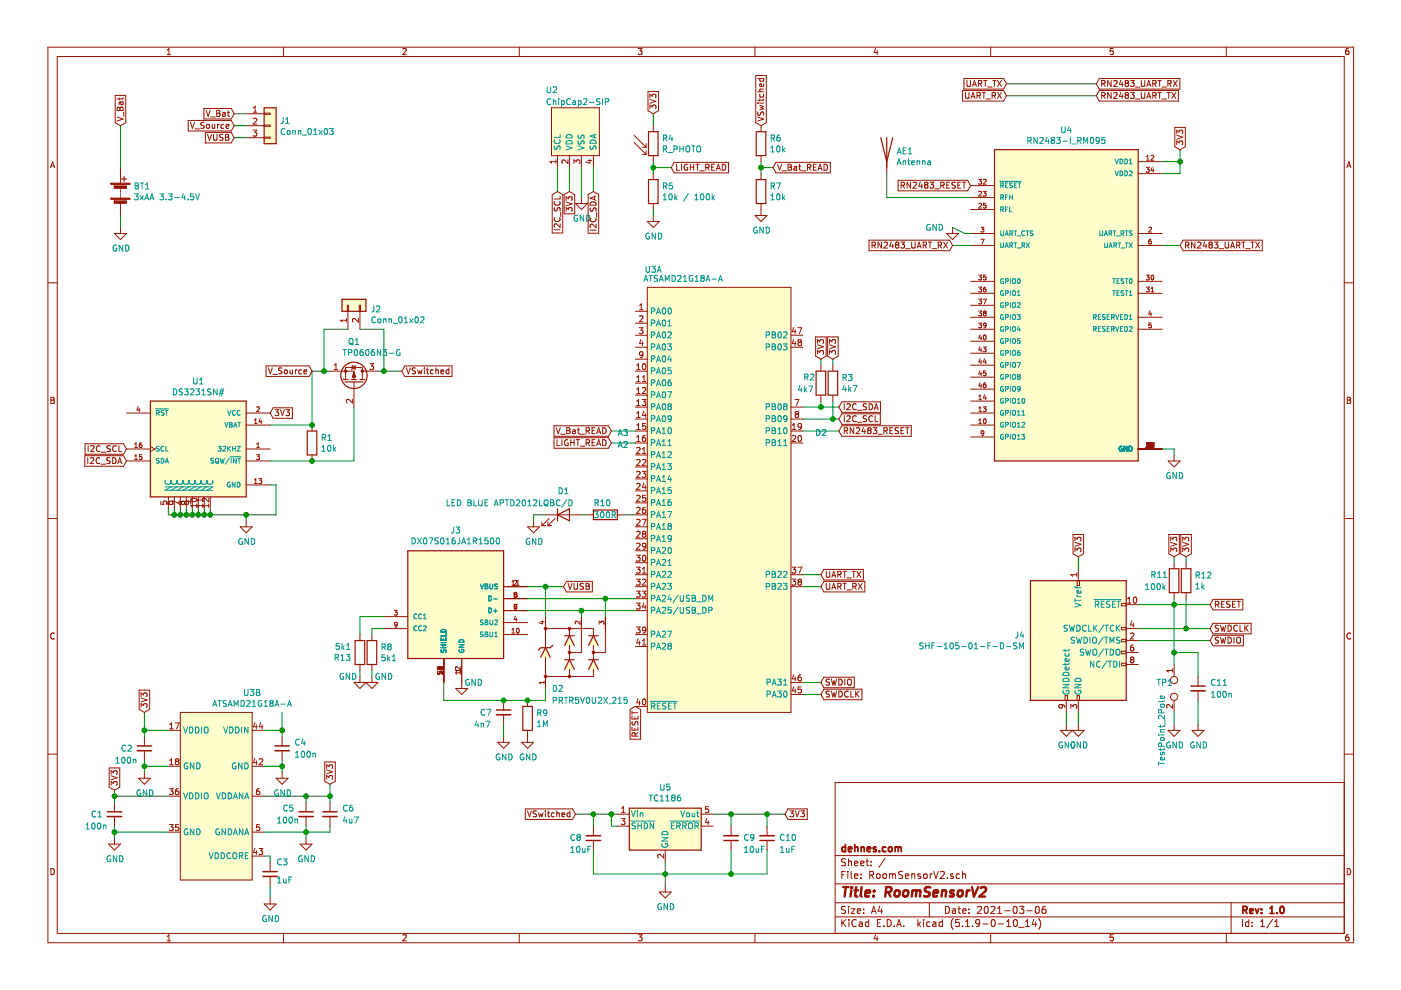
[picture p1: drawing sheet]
<svg xmlns="http://www.w3.org/2000/svg" width="297mm" height="210mm" viewBox="0 0 297 210" stroke-linecap="round" stroke-linejoin="round" font-family="sans-serif">
<path d="M.2 0h296.9v209.9h-296.9z" fill-rule="evenodd" fill="#fff" stroke="#fff" stroke-width=".21"/>
<g fill="none" stroke="#981200" stroke-width=".21">
<path d="M10.2 10h276.8v189.9h-276.8zM12.1 12h272.9v185.9h-272.9zM35.4 11.6h.8M35.4 10.6l.4-.3v1.3M60.1 10v2M85.4 10.4l.5-.1 .2 .3-.8 1h.8M110.1 10v2M135.3 10.3h.8l-.4 .5 .4 .1v.5l-.2 .2-.6-.2M137.4 19.4h2.2v4.1l-1.1 .6-1.1-.6zM160.1 10v2M160.2 16h2.3v10l-1.1 .7-1.2-.7zM160.6 16.7h1.3"/>
<path d="M160.6 19.4h1.3M161.1 16.7v.3l.2 .3 .6-.2v-.4M161.1 20v.3l.2 .3 .6-.1v-.5M161.9 17.8v.4l-.2 .2-.6-.1v-.5l.3-.1 .1 .7M161.9 18.9h-.8l.1 .5M185.6 10.2l-.3 .9h.9M186 10.7v.9M204.1 19.2h8.7l.6 1.1-.6 1.1h-8.7zM204.4 16.7h8.4l.6 1.1-.6 1.1h-8.4zM204.7 19.6v1l.3 .3 .3-.1 .1-.2v-1M205 17.1v1l.3 .2h.3l.2-.2v-1M206.2 18.3l.4-1.2 .4 1.2"/>
<path d="M206.3 18h.6M207.5 17.7l.6-.1v-.4l-.6-.1v1.2M207.7 17.7l.5 .6M208.2 19.6h.8M208.5 17.1h.8M208.6 19.6v1.3M208.9 17.1v1.2M209.4 18.5h.9M210 10v2M210.5 17.1h.7M210.8 17.1v1.2M211.5 19.6l.8 1.3"/>
<path d="M211.5 17.1l.8 1.2M212.3 19.6l-.8 1.3M212.3 17.1l-.8 1.2M233.1 16.7h17.1v2.2h-17.1l-.7-1.1zM233.1 19.2h16.7v2.2h-16.7l-.7-1.1zM233.6 17.7l.7-.1v-.4l-.7-.1v1.2M233.9 17.7l.4 .6M235.6 17.1v1.2l-.8-1.2v1.2M235.6 19.6v1.3l-.8-1.3v1.3M236 10.3h-.6l-.1 .6 .7-.1v.6l-.2 .2-.5-.2M236.1 17.2l.5-.1 .3 .3-.8 .9h.8M236.1 19.7l.5-.1 .3 .4-.8 .9h.8"/>
<path d="M237.6 17l-.3 .9h.8M237.6 19.5l-.3 .9h.8M237.9 17.5v.8M238.6 19.9h.1M238.6 19.9l.2-.3h.2l.3 .3M238.6 19.9l.2 .3M238.8 17.6l-.2-.2 .2-.3 .4 .1v.3l-.2 .1M238.8 17.6l-.2 .2v.3l.2 .2h.2l.3-.2-.1-.4-.2-.1M238.8 17.6h.2M239.3 19.9h.1M239.3 19.9l-.3 .3M239.7 17.1h.8l-.5 .4 .4 .2 .1 .4-.3 .2-.5-.1"/>
<path d="M239.7 19.6h.8l-.5 .5 .4 .1 .1 .4-.3 .3-.5-.2M240.7 18.5h1M242 17.1v1l.2 .2h.4l.1-.2v-1M242 19.6v1l.2 .3 .4-.1 .1-.2v-1M243.1 18.3l.5-1.2 .4 1.2M243.2 18h.7M244.4 17.7l.7-.1v-.4l-.7-.1v1.2M244.7 17.7l.4 .6M245.5 17.1h.7M245.5 19.6h.7M245.9 17.1v1.2M245.9 19.6v1.3"/>
<path d="M246.3 18.5h1M247.4 19.6h.7M247.6 17.7h.6l.1-.5-.7-.1v1.2M247.8 19.6v1.3M247.9 17.7l.4 .6M248.5 19.6l.8 1.3M248.8 17.1l.8 1.2M249.3 19.6l-.8 1.3M249.6 17.1l-.8 1.2M260 10v2M285.9 10.3h-.4l-.1 .3-.1 .7 .2 .3 .5-.2-.1-.6h-.4l-.2 .2M10.7 35.6l.4-1.3 .5 1.3"/>
<path d="M10.8 35.2h.7M24.4 20.2h2.3v5.8l-1.2 .7-1.1-.7zM24.8 24.8l1.3 .4-1.3 .5M24.9 22.9l.3-.2 .2 .3 .2-.3h.3l.2 .2v.5h-1.3zM25.3 20.7v.5M25.4 23v.4M25.5 35.5v3.3M25.5 39.9v.2M25.6 21.6l.2 .6h.2v-.6M26.1 20.7l-.2 .3h-1.1M26.1 21.6l-.8 .1v.5M26.2 23.7v1"/>
<path d="M39.9 25.5h9.1l.7 1.2-.7 1.1h-9.1zM40.4 25.9l.4 1.3 .4-1.3M41.4 27.3h.9M43.2 23h5.8l.7 1.1-.7 1.1h-5.8zM43.3 26l-.5-.1-.2 .2 .1 .4 .5 .2 .1 .3-.3 .2h-.5M43.5 28.1h5.5l.7 1.1-.7 1.1h-5.5zM43.7 23.4l.4 1.3 .5-1.3M43.8 26.5l.2-.1 .4 .1-.1 .7-.5-.1zM44 28.5l.4 1.3 .5-1.3M44.7 24.8h.9M45 26.4v.8l.5-.1M45.3 28.5v1l.2 .3 .4-.1 .1-.2v-1"/>
<path d="M45.5 26.4v.8M46 24h.4M46 23.4h.4l.2 .3-.2 .3 .3 .2-.3 .5h-.4zM46.1 26.4v.8M46.5 26.4l-.4 .2M47.2 23.9h.5l.1 .8M47.3 28.6l-.5-.1-.3 .2 .2 .3 .5 .3v.3l-.7 .1M47.4 26.4h-.3l-.3 .2 .2 .6h.4M47.8 24.1l-.7 .3 .2 .3 .5-.1M47.8 28.5h.4l.3 .2-.3 .4 .3 .2-.1 .4-.6 .1zM47.8 29.1h.4M47.9 26.8l.6-.1v-.3h-.4l-.2 .2 .1 .6h.5"/>
<path d="M48.2 23.8h.5M48.4 23.4v1.1l.3 .2M52.2 24.1h3.8M52.2 26.7h3.8M52.2 29.2h3.8M53.7 27.6h.8l-.5 .5 .4 .1 .1 .4-.3 .3-.5-.2M53.7 23.8h.8M53.7 22.9l.4-.4v1.3M53.7 25.2l.5-.1 .3 .3-.8 .9h.8M56 24h1.3v.2h-1.3zM56 26.5h1.3v.3h-1.3zM56 29.1h1.3v.2h-1.3z"/>
<path d="M116.9 22.8h10.2v10.2h-10.2zM117.9 34.3h-1.3l.4 .3M117.9 33.9v.7M118.2 33v2.5M120.4 33.9v.8l-.9-.8-.4 .2 .2 .5M120.7 33v2.5M121.7 34.7v-.8l.5 .4 .1-.3 .4-.1 .2 .2-.1 .6M123.3 33v2.5M124.6 34h.9M125.1 33.8v.8l-.9-.3M125.8 33v2.5M134.4 30.2l2.6 2.5"/>
<path d="M134.4 28.7l2.6 2.5M136.2 32.7h.8M136.2 31.2h.8M137 30.5v.7M137 32v.7M137.8 20.8v-.8l.5 .4 .1-.4h.5l.2 .2-.2 .6M137.8 23.1v-.8l.5 .4 .1-.4h.4l.3 .2-.2 .6M137.8 21.1l1.3 .4-1.3 .4M138.5 26.7v1.2M138.5 33v1.3M138.5 36.8v1.3M142.9 34.4h11.6v2.3h-11.6l-.6-1.2z"/>
<path d="M143.5 34.8v1.3h.6M144.5 34.8v1.3M145.8 34.9a.57 .57 0 0 0-.8 .6 .57 .57 0 0 0 .8 .5v-.4h-.2M146.4 35.4h.7M146.4 34.8v1.3M147.1 34.8v1.3M147.5 34.8h.8M147.9 34.8v1.3M148.4 36.2h.9M149.6 35.5l.6-.1 .2-.1-.1-.3-.7-.2v1.3M149.9 35.5l.5 .6M150.9 35.4h.4"/>
<path d="M151.5 34.8h-.6v1.3h.6M151.9 36.1l.4-1.3 .4 1.3M152 35.7h.6M153.1 34.8a.64 .64 0 0 1 .8 .7 .64 .64 0 0 1-.8 .6zM160.6 24.8l1.3 .4-1.3 .5M160.6 21.9h.2M160.7 23.7l-.1 .5 .2 .2h.3l.3-.6 .3-.1 .2 .3v.4M161.1 22.3l.8 .3-.6 .2 .6 .3-.8 .2M161.1 21.9h.8M161.1 20.9v.5M161.4 26.7v1.2M161.4 33v1.3"/>
<path d="M161.4 36.8v1.3M161.9 20.9l-.2 .3h-1.1M164.5 34.4h11.6v2.3h-11.6l-.6-1.2zM164.9 34.8l.4 1.3 .4-1.3M165.8 36.2h1M167.1 34.8h.4l.3 .3-.3 .3 .3 .3-.1 .3-.6 .1zM167.1 35.4h.4M168.4 35.3h.4l.1 .8M168.9 35.6l-.6 .2 .1 .2h.5M169.3 35.3h.5M169.5 34.8v1.1l.3 .2M169.9 36.2h1"/>
<path d="M171.2 35.5l.6-.1 .1-.1v-.3l-.7-.2v1.3M171.5 35.5l.4 .6M172.5 35.4h.4M173.1 34.8h-.6v1.3h.6M173.4 36.1l.5-1.3 .4 1.3M173.6 35.7h.6M174.7 34.8a.64 .64 0 0 1 .7 .7 .64 .64 0 0 1-.7 .6zM188 34.3v2.5M190.4 38.2h14.7l.7 1.1-.7 1.2h-14.7zM191.1 39.3l.6-.1 .1-.1-.1-.3-.6-.2v1.3M191.4 39.3l.4 .6M193.1 38.6v1.3l-.8-1.3v1.3"/>
<path d="M193.6 38.8l.5-.2 .2 .4-.8 .9h.8M195.1 38.6l-.3 .9h.8M195.4 39.1v.8M196.3 39.2l-.3-.3 .3-.3 .4 .2v.3l-.2 .1M196.3 39.2l-.3 .2v.3l.3 .2h.2l.2-.2v-.4l-.2-.1M196.3 39.2h.2M197.2 38.6h.8l-.5 .5 .4 .1 .1 .5-.3 .2-.5-.1M199.5 39.3l.6-.1 .1-.1-.1-.3-.6-.2v1.3M199.8 39.3l.4 .6M200.7 39.2h.5M201.3 38.6h-.6v1.3h.6M202.6 38.7l-.5-.1-.2 .2v.3l.5 .3 .2 .3-.3 .2h-.5"/>
<path d="M203.1 39.2h.4M203.7 38.6h-.6v1.3h.6M204.1 38.6h.7M204.4 38.6v1.3M205.8 39.3h5.1M205.9 20.9l.4-1.3 .4 1.3M206 20.5h.6M207.1 20.3l.7-.1v-.5l-.7-.1v1.3M207.5 20.3l.4 .6M207.5 38h.6l-.3 .4 .3 .2v.3h-.6M208.5 38.1l.4-.1 .2 .3-.7 .7h.7M209.1 21h.9"/>
<path d="M210.3 20.3l.7-.1v-.5l-.7-.1v1.3M210.7 20.3l.4 .6M233.6 20.3l.7-.1v-.5l-.7-.1v1.3M233.9 20.3l.4 .6M237.9 20v.9M238.8 20.2l-.2 .2v.2l.2 .3h.2l.3-.3-.1-.3-.2-.1M238.8 20.2h.2M240.7 21h1M241.3 34.3h5.1M241.3 36.8h5.1M243 35.5h.7l-.4 .4 .4 .1-.1 .4h-.6M243.1 33.2l.2-.2v1"/>
<path d="M243.1 34h.6M243.1 20.9l.5-1.3 .4 1.3M243.2 20.5h.7M244 33h.4l.2 .2-.6 .8h.6M244.3 35.4l-.3 .7h.7M244.4 20.3l.7-.1v-.5l-.7-.1v1.3M244.5 35.8v.7M244.7 20.3l.4 .6M246.3 21h1M249.1 27h2.2v4.1l-1.1 .6-1.1-.6zM249.5 28.4v-.8l.5 .4 .1-.4h.5l.2 .2-.2 .6M249.5 30.7v-.8l.5 .4 .1-.3 .4-.1 .3 .2-.2 .6"/>
<path d="M249.5 28.7l1.3 .4-1.3 .4M285.6 35.6l.4-1.3 .4 1.3M285.7 35.2h.6M10.2 60h1.9M24.3 49.5h2.5l-1.3 1.3zM25.5 40.4v.2M25.5 40.9v.2M25.5 41.4v.2M25.5 41.9v.2M25.5 43.2v2.5M25.5 48.2v1.3M117.1 41.3l1.1-.7 1.1 .7v8.1h-2.2z"/>
<path d="M117.5 48.7h1.3M117.6 44l-.1 .5 .1 .2h.4l.2-.6 .3-.1 .3 .2-.1 .5M117.6 46.2a.58 .58 0 0 0 .5 .8 .58 .58 0 0 0 .6-.7l-.1-.1M117.6 42.7a.55 .55 0 0 0 .1 .8 .55 .55 0 0 0 .8 0l.3-.4-.2-.4M118.8 47.4v.8l-1-.8-.3 .3 .1 .5M118.8 41.6v.6h-1.3M118.9 45v.9M119.6 41.3l1.1-.7 1.2 .7v4h-2.3zM120 42.5v-.8l.5 .4 .1-.3h.6l.1 .2-.1 .5M120 44.8v-.8l.5 .4 .1-.3h.6v.7M120 42.8l1.3 .4-1.3 .4M122 43.2h2.5l-1.2 1.2z"/>
<path d="M123.3 41.9v1.3M124.7 41.3l1.1-.7 1.1 .7v8.2h-2.2zM125.1 48.8h1.3M125.2 43a.68 .68 0 0 1 .8-.2 .68 .68 0 0 1 .4 .7h-1.3zM125.2 44.1l-.1 .5 .1 .1h.5l.2-.6h.2l.3 .2-.1 .5M125.2 46.3a.56 .56 0 0 0 .5 .7 .56 .56 0 0 0 .5-.7M126 41.7v.6M126.4 47.5v.8l-.9-.8-.4 .3 .1 .4M126.4 41.6l-1.3 .4 1.3 .4M126.5 45v1M137.2 47h2.6l-1.3 1.2zM138.5 43.2v1.2"/>
<path d="M138.5 45.7v1.3M160.1 45.7h2.5l-1.2 1.3zM161.4 43.2v2.5M184.3 50.9h17l.7 1.1-.7 1.2h-17zM184.9 52l.7-.1v-.4l-.7-.2v1.3M185.2 52l.4 .6M186.9 51.3v1.3l-.7-1.3v1.3M187.4 51.5l.5-.2 .3 .4-.8 .9h.8M188.9 51.3l-.3 .9h.8M189.3 51.8v.8M190.1 51.9l-.2-.3 .2-.3 .4 .2v.3l-.2 .1M190.1 51.9l-.2 .2v.3l.2 .2h.2l.3-.2-.1-.4-.2-.1"/>
<path d="M190.1 51.9h.2M191 51.3h.8l-.4 .5 .3 .1 .1 .5-.3 .2-.5-.1M192 52.7h1M193.3 51.3v1.1l.2 .2 .4-.1 .1-.1v-1.1M194.5 52.6l.4-1.3 .4 1.3M194.6 52.2h.6M195.7 52l.7-.1v-.4l-.7-.2v1.3M196 52l.4 .6M196.8 51.3h.7M197.2 51.3v1.3M197.7 52.7h.9M198.2 40h1"/>
<path d="M198.9 52l.6-.1 .1-.4-.7-.2v1.3M199.2 52l.4 .6M200.1 51.3l.8 1.3M200.7 49.5h2.5l-1.2 1.3zM200.9 51.3l-.8 1.3M202 48.2v1.3M205.8 49.5h5.1M205.8 41.9h5.1M205.8 44.4h5.1M205.8 59.7h5.1M205.8 52h5.1M207.5 58.3h.6l-.3 .4 .3 .2v.4h-.6"/>
<path d="M207.5 40.6h.4l.2 .2-.6 .8h.6M207.5 43.2l.4-.1 .2 .3-.6 .7h.6M208 48.2h.6l-.3 .4 .3 .1-.1 .4h-.5M208 50.7h.6l-.4 1M208.4 40.6h.7l-.4 .3 .4 .2-.1 .4h-.6M209 43.1h-.5v.5l.5-.1v.5h-.5M209 58.3h-.5v.5h.5v.5h-.5M241.3 49.5h5.1M241.3 59.7h5.1M241.3 52h5.1M243 58.3h.7l-.4 .4 .4 .2-.1 .4h-.6M243.6 48.3l.3-.1 .2 .3-.6 .7h.6"/>
<path d="M244 50.7a.4 .4 0 0 0-.4 .5l.1 .5 .4-.1-.1-.4-.2-.1-.2 .2M244.1 58.4l.2-.1a.49 .49 0 0 1 .3 .6 .49 .49 0 0 1-.4 .4l-.2-.4zM250.8 50.9h16.8v2.3h-16.8l-.6-1.2zM251.3 52l.7-.1v-.4l-.7-.2v1.3M251.7 52l.4 .6M253.4 51.3v1.3l-.8-1.3v1.3M253.9 51.5l.5-.2 .2 .4-.8 .9h.8M255.4 51.3l-.3 .9h.8M255.7 51.8v.8M256.6 51.9l-.3-.3 .3-.3 .4 .2v.3l-.2 .1M256.6 51.9l-.3 .2v.3l.3 .2h.2l.2-.2v-.4l-.2-.1M256.6 51.9h.2"/>
<path d="M257.5 51.3h.8l-.5 .5 .4 .1 .1 .5-.3 .2-.5-.1M258.5 52.7h.9M259.7 51.3v1.1l.3 .2 .4-.1 .1-.1v-1.1M260.9 52.6l.4-1.3 .5 1.3M261 52.2h.6M262.2 52l.6-.1v-.4l-.6-.2v1.3M262.5 52l.4 .6M263.3 51.3h.7M263.6 51.3v1.3M264.1 52.7h1M265.2 51.3h.7M265.6 51.3v1.3"/>
<path d="M266.2 51.3l.9 1.3M267.1 51.3l-.9 1.3M285 60h2M56.4 77.6h9.1l.7 1.1-.7 1.1h-9.1zM56.9 78l.4 1.3 .4-1.3M57.9 79.4h.9M59.8 78.1l-.5-.1-.2 .1 .1 .4 .5 .2 .1 .3-.3 .3-.5-.1M60.3 78.5l.2-.1 .4 .1-.1 .7-.5-.1zM61.5 78.4v.8l.5-.1M62 78.4v.9M62.6 78.4v.9M63 78.4l-.4 .2"/>
<path d="M63.9 78.5l-.3-.1-.3 .2 .2 .6h.4M64.4 78.8l.6-.1v-.2l-.4-.1-.2 .2 .1 .6h.5M70 78.7h5v1.8M70.9 78.4h.7M70.9 77.5l.3-.4v1.3M73.4 67.5v.8M73.4 67.9h-1.2l.3 .4M73.6 64.7h.3v1.3h-.3zM73.8 66v3.8M74.7 77.9l.6-.3v.7zM74.8 77.4l-.3 1M76 67.5v.8l-.9-.8-.4 .3 .1 .5"/>
<path d="M76.2 64.7h.2v1.3h-.2zM76.3 66v3.8M76.8 78.7h3.3M78.4 77.1h.8l-.4 .5 .3 .1 .1 .4-.2 .3-.6-.2M85.8 77.6h10v2.2h-10l-.6-1.1zM86.2 78l.4 1.3 .4-1.3M88.1 78.1l-.5-.1-.2 .1v.4l.6 .2 .1 .3-.2 .3-.5-.1M88.5 78.4l.3 .9 .2-.7 .3 .7 .2-.9M90 78v.1M90 78.4v.9M90.4 78.4h.5M90.6 78v1.1l.3 .2"/>
<path d="M91.8 78.5l-.3-.1-.3 .2 .2 .6h.4M92.4 78.5h.5v.8M92.4 78v1.3M93.5 78.8l.6-.1-.1-.2-.3-.1-.2 .2v.6h.5M95.2 78.5l-.4-.1-.2 .2 .1 .6h.5M95.2 78v1.3M134.7 66h2.5M134.7 78.7h2.5M134.7 68.5h2.5M134.7 71.1h2.5M134.7 73.6h2.5M134.7 76.2h2.5"/>
<path d="M135 78.4h.7M135 77.5l.4-.4v1.3M135 80l.4-.4v1.3M135.5 69.5h.8l-.4 .5 .3 .1 .1 .4-.2 .2-.6-.1M135.6 67.1l.5-.2 .2 .4-.8 .9h.8M135.6 65.7h.7M135.6 64.8l.4-.4v1.3M135.9 72l-.3 .9h.8M136.2 72.5v.8M136.2 80l.4-.4v1.3M136.3 75.1l-.2 .2h-.4l-.1-.2 .1-.4 .4-.1 .2 .2-.2 .9-.4 .1M136.3 77.2l.2-.1a.67 .67 0 0 1 .5 .6 .67 .67 0 0 1-.5 .7l-.3-.5z"/>
<path d="M137.2 60.9h30.5v90.1h-30.5zM167.7 71.1h2.5M167.7 73.6h2.5M168.3 72l-.3 .9h.8M168.3 69.4l-.3 .9h.8M168.6 69.9v.8M168.6 72.5v.8M169.1 69.5h.9l-.5 1.2M169.2 72.3l.3-.3h.2l.2 .3M169.2 72.3h.1M169.2 72.3l.3 .3M169.5 72.6l-.3 .2v.4l.3 .1 .3-.1 .1-.1v-.3l-.2-.2"/>
<path d="M169.5 72.6h.2M169.9 72.3h.1M169.9 72.3l-.2 .3M172.9 71.4h2.3v4.1l-1.2 .7-1.1-.7zM173.3 72.8v-.8l.5 .5 .1-.4h.6l.1 .1-.1 .6M173.3 75.1v-.8l.5 .4 .1-.3 .5-.1 .2 .3-.1 .5M173.3 73.1l1.3 .4-1.3 .4M174 77.4v1.3M175.5 71.4h2.2v4.1l-1.1 .7-1.1-.7zM175.9 72.8v-.8l.5 .5 .1-.4h.5l.1 .1-.1 .6M175.9 75.1v-.8l.5 .4 .1-.3 .4-.1 .2 .3-.1 .5M175.9 73.1l1.2 .4-1.2 .4"/>
<path d="M176.6 77.4v1.3M205.8 62.2h5.1M205.8 64.7h5.1M205.8 67.3h5.1M205.8 69.8h5.1M205.8 72.3h5.1M205.8 74.9h5.1M205.8 77.4h5.1M205.8 80h5.1M207.5 60.9h.6l-.3 .4 .3 .1v.4h-.6M207.5 63.4h.6l-.3 .4 .3 .2v.3h-.6M207.5 66h.6l-.3 .3 .3 .2v.4h-.6"/>
<path d="M207.5 68.5h.6l-.3 .4 .3 .1v.4h-.6M207.8 71l-.3 .7h.7M207.8 73.5l-.3 .7h.7M207.8 76.1l-.3 .7h.7M207.8 78.6l-.3 .7h.7M208 71.4v.6M208 73.9v.7M208 76.4v.7M208 79v.7M208.4 73.6h.7l-.4 .3 .4 .2-.1 .4h-.6M208.4 63.4h.7l-.4 1M208.6 71.1l.1-.1a.49 .49 0 0 1 .4 .6 .49 .49 0 0 1-.5 .4l-.1-.4z"/>
<path d="M208.7 66.4l-.2-.2 .2-.2 .4 .1-.2 .3M208.7 66.4l-.2 .2 .2 .4 .4-.2-.2-.4M208.7 66.4h.2M208.7 76.1l-.2 .7h.6M209 60.9a.4 .4 0 0 0-.5 .4l.1 .5h.4v-.5h-.3l-.2 .1M209 76.4v.7M209 78.6h-.5v.5h.5v.5h-.5M209.1 68.9l-.2 .2-.4-.1v-.4l.4-.1 .2 .2-.1 .6-.4 .2M241.3 62.2h5.1M241.3 67.3h5.1M241.3 69.8h5.1M243 60.9h.7l-.4 .4 .4 .1-.1 .4h-.6"/>
<path d="M243.8 65.9l-.2 .7h.6M244 61.2l.3-.3v1M244 66.3v.7M244 61.9h.6M244.1 68.5h-.5v.5l.4-.1 .1 .5h-.5M10.8 84.2h.4l.3 .3-.3 .3 .3 .3-.2 .4h-.5zM10.8 84.8h.4M18 96.6h8.2l.6 1.1-.6 1.2h-8.2zM18 94.1h8.2l.6 1.1-.6 1.1h-8.2zM18.6 97v1.3M18.7 94.5v1.3M19.2 97.2l.5-.2 .2 .4-.8 .9h.8"/>
<path d="M19.2 94.6l.5-.1 .3 .3-.8 1h.8M21.1 97.2a.56 .56 0 0 0-.7 .5 .56 .56 0 0 0 .7 .5M21.2 94.6a.58 .58 0 0 0-.8 .5 .58 .58 0 0 0 .7 .6l.1-.1M21.4 98.4h1M21.5 95.9h.9M23.3 97.1l-.4-.1-.2 .2v.4l.6 .2v.3l-.2 .2-.5-.1M23.4 94.6l-.5-.1-.2 .1v.4l.6 .2 .1 .3-.2 .3-.5-.1M23.9 97a.64 .64 0 0 1 .7 .7 .64 .64 0 0 1-.7 .6zM24.7 94.6a.56 .56 0 0 0-.8 .1 .56 .56 0 0 0 0 .8l.4 .3 .4-.2M25 98.3l.4-1.3 .4 1.3M25.1 97.9h.6M25.2 94.5v1.3h.6"/>
<path d="M26.8 95.2h5.1M26.8 87.6h5.1M26.8 97.7h5.1M28.6 94.9h.5M28.6 97.4h.5M28.6 94.2l.2-.3v1M28.6 96.7l.2-.3v1M29.3 86.2l-.3 .7h.7M29.5 86.6v.7M30 93.9a.4 .4 0 0 0-.5 .4l.1 .5h.5l-.1-.5h-.3l-.2 .1M30.1 96.4h-.5l-.1 .5 .5-.1 .1 .5h-.6M31.9 94.7l1 .5-1 .5"/>
<path d="M52.2 95.2h5.1M52.2 90.1h5.1M52.2 87.6h5.1M52.2 97.7h5.1M53.9 89.8h.6M53.9 89.1l.3-.3v1M54.4 96.4h.6l-.3 .4 .3 .2v.3h-.6M54.4 94.9h.6M54.4 86.3h.4l.2 .2-.6 .8h.6M54.4 94.2l.3-.3v1M55.2 88.7l-.3 .8h.6M55.4 89.1v.7"/>
<path d="M57.9 86.5h4.1v2.2h-4.1l-.6-1.1zM58.3 86.9h.8l-.4 .5 .3 .1 .1 .4-.3 .2-.5-.1M59.5 86.9l.4 1.2 .4-1.2M60.6 86.9h.8l-.4 .5 .3 .1v.5l-.1 .1-.6-.1M66.2 90.1v1.3M66.2 96.5v1.2M73.3 80.5v-2.6h3.5v2.6M74.7 84.7v.7l-.9-.7-.4 .2 .2 .5M75 81v5.3M117.5 90.3h11.5l.6 1.1-.6 1.1h-11.5zM117.5 92.8h11.5l.6 1.1-.6 1.1h-11.5zM117.9 90.7l.5 1.2 .4-1.2"/>
<path d="M118.1 93.2v1.3h.6M118.9 92.1h1M119.1 93.2v1.3M120.2 90.7h.4l.2 .2-.2 .4 .3 .2-.1 .4h-.6zM120.2 91.3h.4M120.4 93.3a.57 .57 0 0 0-.7 .6 .57 .57 0 0 0 .8 .5v-.4h-.3M121 93.2v1.3M121 93.8h.7M121.4 91.2h.5l.1 .7M121.7 93.2v1.3M122 91.4l-.6 .2v.3h.6M122.2 93.2h.7"/>
<path d="M122.4 91.1h.5M122.5 93.2v1.3M122.6 90.7v1.1l.3 .1M123 92.1h1M123 94.6h1M124.3 93.9l.7-.1v-.5l-.7-.1v1.3M124.3 91.3l.7-.1v-.4l-.7-.1v1.2M124.6 93.9l.4 .6M124.6 91.3l.4 .6M125.5 91.3h.5M125.5 93.8h.5M126.1 90.7h-.6v1.2h.6"/>
<path d="M126.1 93.2h-.6v1.3h.6M126.5 94.5l.4-1.3 .5 1.3M126.5 91.9l.4-1.2 .5 1.2M126.6 94.1h.6M126.6 91.6h.6M127.8 90.7a.64 .64 0 0 1 .7 .6 .64 .64 0 0 1-.7 .6zM127.8 93.2a.64 .64 0 0 1 .7 .7 .64 .64 0 0 1-.7 .6zM134.7 81.2h2.5M134.7 83.8h2.5M134.7 86.3h2.5M134.7 88.8h2.5M134.7 91.4h2.5"/>
<path d="M134.7 93.9h2.5M134.7 96.5h2.5M134.7 99h2.5M135 95l.5-.1 .2 .3-.8 .9h.8M135 82.5l.4-.3v1.2M135 85.1l.4-.4v1.3M135 87.6l.4-.3v1.2M135 90.1l.4-.3v1.3M135 92.7l.4-.4v1.3M135 80.9h.7M135 83.4h.7M135 86h.7"/>
<path d="M135 88.5h.7M135 91.1h.7M135 93.6h.7M135 97.5l.5-.1 .2 .4-.8 .9h.8M136.1 84.7h.8l-.4 .5 .4 .1v.5l-.2 .2-.6-.1M136.1 99.9h.8l-.4 .5 .4 .2v.4l-.2 .2-.6-.1M136.2 82.3l.5-.1 .2 .3-.8 .9h.8M136.2 97.5l.5-.1 .2 .4-.8 .9h.8M136.2 80.9h.7M136.2 95.2l.4-.3v1.2M136.2 96.1h.7M136.2 90.3h.6l.1 .5-.2 .3-.5-.2"/>
<path d="M136.2 90.3v.1M136.5 87.2l-.3 .9h.8M136.8 92.3l-.4 .2-.2 .4v.6h.6l.1-.1-.1-.5-.3-.1-.3 .3M136.8 87.7v.8M136.9 89.8h-.7v.6M167.7 86.3h2.5M167.7 88.8h2.5M167.7 91.4h2.5M167.7 93.9h2.5M168 92.5l.5-.2 .2 .4-.8 .9h.8M168 91.1h.7M168 90.1l.4-.3v1.3"/>
<path d="M168.5 84.7h.9l-.6 1.3M168.8 87.8l-.2 .2v.3l.2 .2h.4l.1-.2v-.3l-.2-.2M168.8 87.8l-.2-.2 .2-.3h.3l.2 .2-.2 .3M168.8 87.8h.3M169.3 92.5l.2-.2a.67 .67 0 0 1 .5 .7 .67 .67 0 0 1-.5 .6l-.3-.5zM169.9 90.3l-.2 .3-.4-.1-.1-.6 .5-.1 .2 .2v.8l-.2 .2-.4 .1M174 83.8v1.2M176.6 83.8v1.2M178.5 87.7h8.1v2.3h-8.1l-.6-1.2zM178.5 85.2h8.2v2.2h-8.2l-.6-1.1zM178.5 90.3h14.7v2.2h-14.7l-.6-1.1zM179 91.3l.7-.1v-.4l-.7-.1v1.2"/>
<path d="M179 85.6v1.3M179 88.1v1.3M179.3 91.3l.4 .6M179.6 85.7l.4-.1 .3 .4-.8 .9h.8M179.6 88.3l.4-.2 .3 .4-.8 .9h.8M181 90.7v1.2l-.7-1.2v1.2M181.5 90.8l.5-.1 .3 .3-.8 .9h.8M181.5 88.3a.56 .56 0 0 0-.8 .5 .56 .56 0 0 0 .8 .5M181.5 85.7a.56 .56 0 0 0-.8 .5 .56 .56 0 0 0 .8 .5M181.8 89.5h1M181.8 87h1M183.1 90.6l-.3 .9h.7"/>
<path d="M183.4 91.1v.8M183.7 88.2l-.5-.1-.1 .2v.4l.6 .2v.3l-.2 .2h-.5M183.7 85.7l-.5-.1-.1 .1v.5l.6 .2v.2l-.2 .3-.5-.1M184 90.9l.2-.2h.3l.2 .2M184 91l.2 .2M184 90.9v.1M184.2 91.2l-.2 .3v.2l.2 .2h.3l.2-.2-.1-.4-.1-.1M184.2 91.2h.3M184.3 85.6a.64 .64 0 0 1 .7 .6 .64 .64 0 0 1-.7 .7zM184.7 90.9v.1M184.7 91l-.2 .2M185 88.3a.56 .56 0 0 0-.8 .5 .56 .56 0 0 0 .8 .5"/>
<path d="M185.1 90.7h.8l-.4 .5 .3 .1 .1 .4-.3 .2-.5-.1M185.3 86.9l.5-1.3 .4 1.3M185.5 86.5h.6M185.5 88.1v1.3h.6M186.1 92.1h1M187.4 91.3l.7-.1v-.4l-.7-.1v1.2M187.7 91.3l.4 .6M188.7 91.3h.4M189.3 90.7h-.6v1.2h.6M190.5 90.8l-.5-.1-.2 .1 .1 .4 .5 .2 .1 .3-.3 .2h-.4M191 91.3h.5M191.6 90.7h-.6v1.2h.6"/>
<path d="M192 90.7h.7M192.4 90.7v1.2M205.8 90.1h5.1M205.8 87.6h5.1M205.8 85h5.1M205.8 82.5h5.1M205.8 92.7h5.1M207.5 89.8h.6M207.5 84l.3-.3v1M207.5 86.5l.3-.2v1M207.5 89.1l.3-.3v1M207.5 87.3h.6"/>
<path d="M207.5 84.7h.6M207.8 81.1l-.3 .7h.7M208 81.5v.7M208.4 86.3h.7l-.4 .3 .4 .2-.1 .4h-.6M208.6 88.9l.1-.1a.49 .49 0 0 1 .4 .5 .49 .49 0 0 1-.5 .5l-.1-.4zM208.6 91.8l-.2 .1h-.3v-.5l.3-.1 .2 .2-.1 .6-.4 .3M208.7 83.7l-.2 .7h.6M209 81.2a.4 .4 0 0 0-.5 .4l.1 .5h.4v-.5h-.3l-.2 .1M209 84.1v.6M241.3 95.2h5.1M243 93.9h.7l-.4 .4 .4 .1-.1 .4M243 94.8l.2 .1"/>
<path d="M243.1 94.2l.2-.3v1M243.2 93.9l-.1 .1M243.3 93.8l-.2 .7h.6M243.5 93.9l.1 .1M243.6 94.2l.3-.3v1M243.6 94.2v.7M243.6 94.7v.1M243.6 94v.3l-.6 .6h1.6M243.6 94l1.1-.1-.5 1-.1-.1M243.6 94.8l-.1 .1M243.6 94v.1l.2 .2M243.6 94.8l.2 .1"/>
<path d="M243.8 94.3l-.2 .2M243.8 94.3h.1M243.9 93.9l.2 .1M243.9 94.3l.2 .1M244 94.8h.1M244 94.3l.1 .5M244 94.8l.1 .1M244 94.3h-.1M244 94.8l-.1 .1M244.1 94.2l-.1 .1M244.1 94v.1M244.1 94.4v.4"/>
<path d="M244.1 94v.2M244.1 94.2l.1 .1M244.1 94.1l-.1 .1M244.1 94.1v.1M244.2 94l-.1 .1M244.2 93.9l-.2 .1M244.2 94.3l-.1 .1M244.3 93.8l-.3 .7h.7M244.3 93.9v1l.3-.4-.2-.2-.3 .1v.3l.2 .2M244.3 93.9l-.2 .2M244.3 93.9l-.2 .1-.1 .3M244.4 93.9l.2 .2v.2l-.6 .6"/>
<path d="M244.4 93.9l.2 .1M244.5 94.2v.7M244.5 94.3l.1 .1M244.6 94.1v.6l-.2 .2M244.6 94.1l-.4 .2M244.6 93.9l-.3 .4M247.7 97.7h2.5l-1.3 1.3zM248.9 96.5v1.2M285.6 84.2h.5l.2 .3-.2 .3 .3 .3-.2 .4h-.6zM285.6 84.8h.5M10.2 109.9h1.9M34.1 106.3v.6l.6 .1-.1-.5 .2-.3h.3l.3 .3"/>
<path d="M35.4 106.4l-.2 .6M35.4 106.6l.5 .4h.5l.2-.3M35.7 105.4v2.5M36.6 106.5l-.2-.3-.4 .1-.2 .4 .3 .3M37 105.4v2.5M37.9 106.7l.3 .3 .3-.3M37.9 106.7l-1.3-.5v.8M38.2 105.4v2.5M38.5 106.5l-.3-.3-.3 .3v.2M38.5 106.5l.2-.3h.2l.3 .3M38.5 106.7l.2 .3h.2l.3-.3M38.5 106.5v.2"/>
<path d="M39.2 106.5l.2-.3h.5l.5 .3v.3M39.2 106.5v.2M39.5 105.4v2.5M39.7 106.2l.3 .3-.1 .3-.5 .2-.2-.3M40.6 105.8a.61 .61 0 0 1 .7-.2 .61 .61 0 0 1 .4 .6 .76 .76 0 0 1-1.3-.3zM40.8 105.4v2.5M41.7 106.8v.8M41.7 107.2l.4 .4M42 105.4v2.5M43 106h-1.3l.4 .4M43 107.2l.3 .4M43 105.6v.8"/>
<path d="M43 106.8v.8M43 106.2l.1 .2M43.3 105.4v2.5M44.3 107.2h-3.9l.4 .4M44.3 105.6v.8l-.8-.7-.3-.1-.2 .3M44.3 106.8v.8M44.6 105.4v2.5M50.9 111.7h2.6l-1.3 1.3zM52.2 102.8h5.1M52.2 110.4v1.3M53.9 102.5h.6M53.9 101.8l.3-.3v1"/>
<path d="M54.9 101.5h.6l-.3 .4 .3 .2-.1 .3h-.5M111.9 111.7h2.5l-1.3 1.3zM113.1 110.4v1.3M114.9 111.4h.8M114.9 110.7v.7M115.7 109.2h7.6M116.2 111.4h.7M116.2 110.7v.7M116.4 109.9l-1.5 1.5M117.7 109.9l-1.5 1.5M124.5 109.2h1.3M130.9 109.2h1.3"/>
<path d="M134.7 109.2h2.5M134.7 111.7h2.5M134.7 101.5h2.5M134.7 104.1h2.5M134.7 106.6h2.5M134.7 114.2h2.5M134.7 116.8h2.5M134.7 119.3h2.5M134.9 117.7h.8l-.4 .5 .4 .1v.6l-.2 .1-.6-.1M135 100.1l.5-.2 .2 .4-.8 .9h.8M135 102.6l.5-.1 .2 .3-.8 1h.8M135 105.1l.5-.1 .2 .4-.8 .9h.8"/>
<path d="M135 107.7l.5-.1 .2 .3-.8 .9h.8M135 110.2l.5-.1 .2 .4-.8 .9h.8M135 112.8l.5-.2 .2 .4-.8 .9h.8M135 115.3l.5-.1 .2 .3-.8 .9h.8M136.1 110.1h.9l-.5 1.3M136.3 117.8l.2-.1a.67 .67 0 0 1 .5 .6 .67 .67 0 0 1-.5 .7l-.3-.5zM136.5 113.2l-.3-.3 .3-.3h.2l.2 .3-.2 .3M136.5 113.2l-.3 .2v.4l.3 .1h.3l.1-.2v-.3l-.2-.2M136.5 113.2h.2M136.5 102.4l-.3 .9h.8M136.8 107.6l-.4 .1-.2 .4v.6l.6 .1 .1-.2-.1-.5-.3-.1-.3 .3M136.8 102.9v.9"/>
<path d="M136.9 105h-.7v.6l.5-.1 .2 .3v.3l-.2 .2-.5-.1M136.9 115.7l-.2 .3-.4-.1-.1-.6 .5-.1 .2 .2v.7l-.2 .3h-.4M227.5 113.3h2.2v4.1l-1.1 .6-1.1-.6zM227.9 114.7v-.8l.5 .4 .1-.3h.6l.1 .1-.1 .6M227.9 117v-.8l.5 .4 .1-.3 .5-.1 .2 .2-.1 .6M227.9 115l1.3 .4-1.3 .4M247.8 113.3h2.3v4.1l-1.2 .6-1.1-.6zM248.2 114.7v-.8l.5 .4 .1-.3h.6l.1 .1-.1 .6M248.2 117v-.8l.5 .4 .1-.3 .5-.1 .2 .2-.1 .6M248.2 115l1.3 .4-1.3 .4M248.9 119.3v1.3M250.4 113.3h2.2v4.1l-1.1 .6-1.1-.6z"/>
<path d="M250.8 114.7v-.8l.4 .4 .2-.3h.5l.1 .1-.1 .6M250.8 117v-.8l.4 .4 .2-.3 .4-.1 .2 .2-.1 .6M250.8 115l1.2 .4-1.2 .4M251.5 119.3v1.3M285 109.9h2M11.5 134.3a.58 .58 0 0 0-.8 .5 .58 .58 0 0 0 .8 .6M76.3 134.5v1.3M78.9 134.5v1.3M81.4 133.3h5.1M81.4 130.7h5.1M83.6 129.4h.6l-.3 .4 .3 .2v.3h-.6M84.2 132.4l-.2 .2-.3-.1v-.5h.3l.2 .1v.6l-.5 .3"/>
<path d="M94.1 139.6v5.1M97.9 139.6v6.4M106.8 134.5h5.1M106.8 124.4h5.1M106.8 132h5.1M106.8 126.9h5.1M106.8 129.5h5.1M108.5 134.2h.6M108.5 123.3l.3-.2v1M108.5 133.5l.3-.3v1M108.5 124.1h1.6M109 128.1h.6l-.4 1.1"/>
<path d="M109 123.1h.4l.2 .2-.6 .8M109 128.7l.2-.2 .4 .2-.1 .4-.3 .1M109.1 126h.1M109.2 126h.3l.1 .4-.2 .2-.4-.1M109.2 125.6l-.2 .2 .1 .2M109.2 126l-.2 .2 .2 .4M109.2 126h.2M109.3 130.6l-.3 .7h.6M109.3 128.1l-.3 .5v.4l.2 .2M109.4 125.6l.2 .2-.2 .2M109.4 126l.2 .2M109.5 131v.7"/>
<path d="M109.5 123.3l.3-.2v1M109.5 125.6h-.4l-.1 .5 .2-.1M109.6 133.3l.1-.1a.49 .49 0 0 1 .4 .5 .49 .49 0 0 1-.5 .5l-.1-.4zM114.7 131.8h.7M115 131.7v.6l-.7-.3M115.7 130.7v6.6M115.7 139.4v6.6M115.7 133.3h10.1v1.5M120.1 123.3h5.5v2.2h-5.5l-.6-1.1zM120.4 123.7l.5 1.2 .4-1.2M120.7 136.8v3.1M121.7 123.7v1l.3 .2h.3l.1-.2v-1"/>
<path d="M123 131.7v.6l-.8-.6-.2 .2v.4M123.3 130.7v7.7h-2.6M123.7 123.8l-.5-.1-.2 .1 .1 .4 .5 .2 .1 .3-.2 .2h-.5M124.2 123.7l.6 .1 .1 .2-.2 .3 .3 .2-.2 .4h-.6zM124.2 124.3h.5M125.8 136.8v3.1M127 132.3v-.6l.4 .3 .2-.3 .3 .1v.5M128.4 130.7v7.7h-2.6M134.7 134.5h2.5M134.7 124.4h2.5M134.7 126.9h2.5M134.7 129.5h2.5"/>
<path d="M134.7 121.9h2.5M134.7 137.1h2.5M134.9 132.9h.8l-.4 .5 .4 .2v.5l-.2 .1-.6-.1M134.9 122.8h.8l-.4 .5 .4 .1v.5l-.2 .2-.6-.2M134.9 120.3h.8l-.4 .4 .4 .2v.5l-.2 .1-.6-.1M134.9 125.3h.8l-.4 .5 .4 .1v.6l-.2 .1-.6-.1M134.9 127.9h.8l-.4 .4 .4 .2v.5l-.2 .1-.6-.1M135.3 135.4l-.3 .9h.8M135.6 135.9v.9M136.1 125.3h.8l-.4 .5 .4 .1v.5l-.2 .2-.6-.1M136.2 122.9l.5-.1 .2 .3-.8 1h.8M136.2 120.6l.4-.3v1.2"/>
<path d="M136.2 135.8l.4-.3v1.3M136.2 121.5h.7M136.2 136.8h.7M136.5 127.8l-.3 .9h.8M136.8 128.3v.8M136.9 133.5l-.2 .2h-.4l-.1-.6 .5-.2 .2 .3v.7l-.2 .3h-.4M167.7 124.4h2.5M167.7 121.9h2.5M167.9 122.8h.8l-.4 .5 .4 .1v.5l-.2 .2-.6-.2M167.9 120.3h.8l-.4 .4 .4 .2v.5l-.2 .1-.6-.1M169.1 120.3h.9l-.5 1.2M169.5 123.3l-.3 .3v.3l.3 .2 .3-.1 .1-.2v-.2l-.2-.3"/>
<path d="M169.5 123.3l-.3-.2 .3-.3h.2l.2 .2-.2 .3M169.5 123.3h.2M174.7 120.7h8.4v2.3h-8.4l-.7-1.1zM174.7 123.3h8.7v2.2h-8.7l-.7-1.1zM175.2 123.7v1l.2 .2h.4l.1-.2v-1M175.2 121.1v1.1l.2 .2h.4l.1-.2v-1.1M176.4 122.4l.4-1.3 .4 1.3M176.4 124.9l.4-1.2 .4 1.2M176.5 122.1h.6M176.5 124.6h.6M177.6 121.8l.7-.1v-.4l-.7-.2v1.3M177.6 124.3l.7-.1v-.4l-.7-.1v1.2"/>
<path d="M177.9 121.8l.4 .6M177.9 124.3l.4 .6M178.7 121.1h.7M178.7 123.7h.7M179.1 121.1v1.3M179.1 123.7v1.2M179.6 122.5h.9M179.6 125.1h.9M180.6 121.1h.8M180.8 124.3h.6l.1-.5-.7-.1v1.2M181 121.1v1.3M181.1 124.3l.4 .6"/>
<path d="M181.7 121.1l.8 1.3M182 123.7l.8 1.2M182.5 121.1l-.8 1.3M182.8 123.7l-.8 1.2M228.3 121.9h-1.3l.4 .3M228.3 121.5v.7M228.4 123.1h.5v1h-.5zM228.6 120.6v2.5M237.8 135.6h1v.5h-1zM237.8 127.9h1v.6h-1zM237.8 133h1v.5h-1zM237.8 138.1h1v.5h-1z"/>
<path d="M238.8 138.4h2.5M238.8 133.3h2.5M238.8 128.2h2.5M238.8 135.8h2.5M239.1 127.9h.7M239.1 127l.3-.4v1.3M239.7 134.3l.5-.1 .2 .4-.8 .9h.8M239.9 139.8l-.2-.2 .2-.3h.3l.2 .2-.2 .3M239.9 139.8l-.2 .3v.2l.2 .3 .4-.1 .1-.2v-.2l-.2-.3M239.9 139.8h.3M240 131.6l-.3 .9h.8M240.3 136.8h-.3a.79 .79 0 0 0-.1 1.2h.4l.1-.5-.2-.3h-.3l-.2 .3"/>
<path d="M240.3 132.1v.8M240.4 126.7l.2-.1a.67 .67 0 0 1 .4 .6 .67 .67 0 0 1-.4 .7l-.3-.5zM248.9 125.7v1.2M251.5 125.7v1.2M257.2 134.7h6.4v2.2h-6.4l-.6-1.1zM257.2 132.2h8.1v2.2h-8.1l-.6-1.1zM257.2 127.1h6.3v2.2h-6.3l-.6-1.1zM257.7 128.1l.7-.1v-.4l-.7-.1v1.3M258 128.1l.4 .7M258.4 135.2l-.5-.1-.2 .1v.4l.6 .2 .1 .3-.3 .3-.5-.1M258.4 132.6h-.5l-.2 .1v.3l.6 .3 .1 .3-.3 .2h-.5M258.8 135.1l.3 1.3 .2-.9 .3 .9 .3-1.3"/>
<path d="M258.8 132.6l.3 1.2 .2-.9 .3 .9 .3-1.2M259 128.1h.4M259.6 127.5h-.6v1.3h.6M260.4 132.6a.64 .64 0 0 1 .7 .6 .64 .64 0 0 1-.7 .6zM260.4 135.1a.64 .64 0 0 1 .7 .6 .64 .64 0 0 1-.7 .7zM260.8 127.6l-.5-.1-.2 .1 .1 .4 .5 .2 .1 .3-.3 .3-.4-.1M261.3 128.1h.5M261.6 135.1v1.3M261.9 127.5h-.6v1.3h.6M262.2 135.3l.3-.2a.44 .44 0 0 1 .5 .4v.7l-.5 .2-.3-.2zM262.3 127.5h.7M262.4 132.7a.58 .58 0 0 0-.8 .5 .58 .58 0 0 0 .7 .6l.1-.1"/>
<path d="M262.7 127.5v1.3M262.9 132.6v1.2h.6M263.9 132.6v1.2M264.1 133.1l.5 .7M264.6 132.6l-.7 .7M286.4 134.3a.58 .58 0 0 0-.8 .5 .58 .58 0 0 0 .8 .6M10.2 159.9h1.9M29.5 146.3h2.2v4.1l-1.1 .6-1.1-.6zM29.9 147.7v-.8l.5 .4 .1-.3h.5l.2 .1-.2 .6M29.9 150v-.8l.5 .4 .1-.3 .4-.1 .3 .2-.2 .6M29.9 148l1.3 .4-1.3 .4M30.6 156.1v2.1"/>
<path d="M30.6 159.2v2M35.7 154.9h2.5M36 154.5h.7M36 153.6l.4-.3v1.2M37.1 153.3h.9l-.6 1.2M38.2 151h15.3v35.6h-15.3zM53.5 154.9h2.5M54 153.2l-.3 .9h.8M54.4 153.7v.8M55.3 153.2l-.3 .9h.7M55.6 153.7v.8M59.8 156.1v2.1"/>
<path d="M59.8 159.2v2M75 144.7h5.1l-1.2 1.3-1.3-1.3-1.3 1.3zM76.3 140.9v1.3M76.3 143.4v1.3M78.9 140.9v1.3M78.9 143.4v1.3M92.8 141.7h1M92.8 141.7l.2 .3M92.8 141.8v.2M92.8 141.7l.2 .2h.7M92.8 142.3v.6a.42 .42 0 0 0 .6-.5h.3v.5M93.1 141.5h.7"/>
<path d="M93.1 141.7l-.3-.3v.6M93.1 141.8l.1 .1M93.2 141.9v.1l-.4-.1M93.2 141.9l.1 .1M93.4 141.3v.7l-.7-.3M93.7 141.9v.1M93.8 141.4v.6l-.6-.6h-.3l-.1 .2M93.8 141.6l-.5-.2-.2 .4M93.8 141.9l-.1 .1M93.8 141.8l-.1 .1M96.6 146h2.6l-1.3 1.2zM96.6 142v-.4l.2-.2 .8 .6"/>
<path d="M97.6 141.4v1.5M97.6 142.2h-1l.2 .2M97.6 142.6h-1l.2 .3M105.5 157.4h2.5l-1.2 1.3zM106.8 148.5v2M106.8 151.6v2M106.8 156.1v1.3M110.6 157.4h2.5l-1.2 1.3zM111.9 148.5v1.3M111.9 154.9v2.5M115.4 144.7h-1.1l.3 .3M115.4 144.4v.6"/>
<path d="M120.7 141.9v1.5M125.8 141.9v1.5h-10.1M133.6 150.4l1.1-.6 1.1 .6v6.3h-2.2zM134 154.2v.6h1.3v-.6M134 150.7v.8M134 151.8v.6h1.3v-.6M134 151.1h1.3M134.1 153l-.1 .5 .1 .2h.4l.2-.6 .3-.1 .3 .2-.1 .5M134.6 152v.4M134.6 154.4v.4M134.6 156.1v-.6l-.2-.2-.3 .1-.1 .7h1.3M134.7 149.8h2.5"/>
<path d="M135.3 155.3l-.7 .5M135.3 148.1l-.3 .9h.8M135.6 148.6v.8M136.3 148.3l.2-.1a.67 .67 0 0 1 .5 .6 .67 .67 0 0 1-.5 .6l-.3-.4zM167.7 144.7h2.5M167.7 147.2h2.5M168.3 145.6l-.3 .9h.8M168.3 143l-.3 .9h.8M168.6 143.5v.9M168.6 146.1v.8M169.8 143.1l-.4 .1-.2 .5v.5l.6 .1 .1-.2-.1-.4-.3-.1-.3 .2M169.9 145.6h-.7v.6l.5-.1 .2 .3v.3l-.2 .2-.5-.1"/>
<path d="M174.7 146.1h8.1v2.3h-8.1l-.7-1.2zM174.7 143.6h6.4v2.2h-6.4l-.7-1.1zM175.9 144.1l-.5-.1-.2 .1v.4l.5 .2 .2 .3-.3 .3-.5-.1M175.9 146.6l-.5-.1-.2 .2v.3l.5 .3 .2 .3-.3 .2-.5-.1M176.3 146.5l.3 1.3 .2-.9 .3 .9 .3-1.3M176.3 144l.3 1.3 .2-1 .3 1 .3-1.3M177.9 144a.64 .64 0 0 1 .7 .6 .64 .64 0 0 1-.7 .7zM177.9 146.5a.64 .64 0 0 1 .7 .7 .64 .64 0 0 1-.7 .6zM179.1 144v1.3M179.7 144.2l.3-.2a.44 .44 0 0 1 .5 .4v.7l-.5 .2-.3-.2zM179.9 146.7a.58 .58 0 0 0-.8 .4 .58 .58 0 0 0 .7 .6h.1M180.4 146.5v1.3h.6"/>
<path d="M181.4 146.5v1.3M181.6 147.1l.5 .7M182.1 146.5l-.7 .8M224.8 154.9h5.1l-1.3 1.2-1.2-1.2-1.3 1.2zM225 149.4l.3 .2-.1 .4-.2 .1h-.4l-.1-.5 .2-.2 .9 .2 .2 .4M225.8 147.5h.5v1h-.5zM226.1 148.5v2.5M226.1 153.6v1.3M227 150.2v-.8l.5 .4 .1-.3 .5-.1 .2 .2-.1 .6M228.4 147.5h.5v1h-.5zM228.6 148.5v2.5M228.6 153.6v1.3"/>
<path d="M237.8 140.6h1v.5h-1zM238.8 140.9h2.5M247.7 154.9h2.5l-1.3 1.2zM248.6 149.4v.8l-.9-.8-.4 .2 .2 .5M248.6 142.2h-1.3l.4 .3M248.6 141.8v.7M248.9 140.9v2.5M248.9 148.5v2.5M248.9 153.6v1.3M252.7 154.9h2.6l-1.3 1.2zM254 143.4v2.1M254 146.5v2"/>
<path d="M254 153.6v1.3M285 159.9h2M23 179h2.5l-1.2 1.2zM23.2 162.8h2.2v4.1l-1.1 .6-1.1-.6zM23.6 164.2v-.8l.4 .4 .2-.3h.5l.1 .1-.1 .6M23.6 166.5v-.8l.4 .4 .2-.3 .4-.1 .2 .2-.1 .6M23.6 164.5l1.2 .4-1.2 .4M24.3 170.1v2M24.3 173.1v2.1M24.3 177.7v1.3M29.3 165h2.6l-1.3 1.3zM30.6 163.7v1.3"/>
<path d="M35.7 162.5h2.5M35.7 176.4h2.5M35.7 168.8h2.5M35.9 174.8h.8l-.4 .5 .4 .1v.6l-.2 .1-.6-.1M35.9 167.2h.8l-.4 .5 .4 .1v.6l-.2 .1-.6-.1M36 161.2l.4-.3v1.2M36 162.1h.7M37.4 161.4l-.2-.2 .2-.3h.3l.2 .2-.2 .3M37.4 161.4l-.2 .3v.3l.2 .1h.4l.1-.2v-.2l-.2-.3M37.4 161.4h.3M37.8 167.2l-.4 .1-.2 .5v.6h.6l.1-.1-.1-.5-.4-.1-.2 .3M37.9 174.8h-.7v.6l.5-.1 .2 .3v.3l-.2 .2-.5-.1"/>
<path d="M53.5 162.5h2.5M53.5 176.4h2.5M53.5 168.8h2.5M54 160.8l-.3 .9h.8M54 179.9l-.3 .8h.8M54.4 161.3v.8M54.9 179.9h.8l-.4 .5 .3 .1 .1 .4-.3 .3-.5-.1M55 167.2h-.3a.79 .79 0 0 0-.1 1.3l.4-.1 .1-.4-.3-.3h-.2l-.2 .3M55 161l.4-.1 .3 .3-.8 .9h.8M55 174.8h-.6v.6l.4-.1 .3 .3v.3l-.3 .2-.4-.1M58.5 165h2.6l-1.3 1.3zM59.8 163.7v1.3"/>
<path d="M63.6 179h2.6l-1.3 1.2zM64.9 170.1v2M64.9 173.1v2.1M64.9 177.7v1.3M68.8 161.6h2.3v4l-1.1 .7-1.2-.7zM69.3 162.9v-.8l.4 .5 .2-.4h.5l.1 .2-.1 .5M69.3 165.2v-.8l.4 .5 .2-.4 .4-.1 .2 .3-.1 .5M69.3 163.2l1.2 .4-1.2 .5M70 170.1v2M70 173.1v2.1M111.4 171.5h10l.6 1.1-.6 1.1h-10zM111.8 171.9l.5 1.3 .4-1.3"/>
<path d="M113.8 172l-.5-.1-.3 .3 .1 .3 .6 .2v.4l-.2 .1-.5-.1M114.2 172.3l.2 .9 .3-.6 .2 .6 .3-.9M115.6 171.9v.1M115.6 172.3v.9M116.1 172.3h.4M116.2 171.9v1.1l.3 .2M117.5 172.4l-.4-.1-.2 .3 .1 .5h.5M118 172.5l.5-.1 .1 .8M118 171.9v1.3M119.1 172.7l.6-.1v-.2l-.4-.1-.2 .2 .1 .6h.5M120.8 172.4l-.3-.1-.3 .3 .2 .5h.4M120.8 171.9v1.3"/>
<path d="M125.8 175.2v2M125.8 178.2v2M130.9 172.6h2.5M130.9 175.2h2.5M131.7 173.6h.8l-.4 .4 .3 .2 .1 .4-.2 .2-.6-.1M131.8 172.3h.7M131.8 171.4l.4-.4v1.3M148.7 172.6h2.5M148.7 175.2h2.5M149.9 173.5l-.4 .9h.8M150.2 174v.8M150.2 171h-.6l-.1 .6 .5-.1 .3 .3v.3l-.3 .2-.5-.1"/>
<path d="M155 175.2v2M155 178.2v2M162.6 175.2v2M162.6 178.2v2M167.1 171.5h4.1v2.2h-4.1l-.7-1.1zM167.5 171.9h.8l-.5 .5 .4 .1 .1 .5-.3 .2-.5-.1M168.6 171.9l.4 1.3 .5-1.3M169.8 171.9h.7l-.4 .5 .4 .1v.6l-.2 .1-.5-.1M285 165.9h-107.9v32M10.8 184.2a.65 .65 0 0 1 .7 .6 .65 .65 0 0 1-.7 .7zM35.4 198.5l.4-.3v1.3M35.4 199.5h.8"/>
<path d="M53.5 181.5h2.5M54.4 180.3v.9M56 191.7h2.5l-1.2 1.2zM57.3 182.8v2M57.3 185.8v2.1M57.3 190.4v1.3M60.1 197.9v2M85.4 198.3l.5-.1 .2 .3-.8 1h.8M110.1 197.9v2M135.3 198.2h.8l-.4 .5 .4 .1v.6l-.2 .1-.6-.1M139.8 189.1h2.5l-1.3 1.3zM140.7 181.1v.8l-.9-.8-.4 .3 .2 .5"/>
<path d="M141 180.2v2.6M141 187.9v1.2M160.1 197.9v2M177.1 194.4h107.9M177.1 191.4h107.9M177.1 187.4h107.9M177.1 181.4h107.9M178.5 185.5h.5M178.5 195v1.5M178.7 195.6l.6 .9M179.2 184.8h-.7v1.5M179.3 192.2h-.6l-.3 .2 .1 .4 .7 .3v.4l-.2 .2-.6-.1"/>
<path d="M179.3 182.1h-.6l-.3 .2 .1 .4 .7 .3v.4l-.2 .2-.6-.1M179.3 195l-.8 .8M179.8 184.8v.1M179.8 185.3v1M179.9 182.1v1.5M179.9 192.2v.1M179.9 192.7v1M179.9 182.7l.2-.1h.4v1M180 195v.1M180 195.5v1M180.5 192.7h.8l-.8 1h.8M180.5 184.8v1.3l.2 .2"/>
<path d="M181.2 185.8l.7-.2-.1-.3h-.4l-.2 .2 .1 .7h.5M181.2 183.1l.7-.2-.1-.3h-.4l-.2 .2 .1 .7h.5M181.5 195.1a.59 .59 0 0 0-.7 0 .59 .59 0 0 0-.2 .7 .56 .56 0 0 0 .3 .6 .56 .56 0 0 0 .6-.1M181.8 193.2l.7-.2-.1-.2-.4-.1-.2 .2v.7h.6M182.2 195.5h.6v1M182.5 183.1l.7-.2-.1-.3h-.4l-.2 .2 .1 .7h.5M182.6 186.1v.2M182.6 185.3v.2M182.8 195.8l-.5 .1-.2 .2 .2 .4 .5-.1M183.1 193.5v.2M183.1 192.8v.1M183.6 182.6h.6"/>
<path d="M183.8 182.1v1.3l.4 .2M184.2 195.5h-.5l-.2 .2v.6l.2 .2 .5-.1M184.2 195v1.5M184.4 185.5h.7l.1-.6-.2-.1h-.6v1.5M184.7 183.4v.2M184.7 182.6v.2M184.8 193.7l.4-1.5 .5 1.5M184.8 185.5l.4 .8M184.9 193.2h.7M185.6 198.1l-.3 .9h.9M185.9 185.4l.2-.1 .4 .1v.7l-.2 .2-.4-.2zM186 198.6v.9"/>
<path d="M186 195.7h.5M186.5 192.1l-.3 1.1h.9M186.7 195h-.7v1.5h.7M186.9 192.7v1M187.2 185.4l.3-.1 .4 .1 .1 .6-.2 .2-.3 .1-.3-.2zM187.4 196.3v.2M187.6 182l-1.3 1.9M188.1 195a.76 .76 0 0 1 .9 .7 .76 .76 0 0 1-.9 .8zM188.6 185.4l.4-.1 .3 .2M188.6 185.3v1M189.3 185.5l.2-.2h.3l.1 1M189.3 185.5v.8"/>
<path d="M189.6 196.3v.2M190.1 196.5l.5-1.5 .5 1.5M190.2 196h.8M191.4 184.8h-.6l-.3 .2 .1 .3 .7 .4v.4l-.2 .2-.6-.1M191.6 196.3v.2M192 185.8l.7-.2-.1-.3h-.4l-.2 .2v.7h.6M193.3 185.4l.2-.1h.4v1M193.3 185.3v1M194.6 195v1.5M194.7 195.9l.5 .6M195.2 185.3h-.4l-.2 .2 .1 .2 .5 .1v.4h-.6M195.2 195.5l-.6 .5"/>
<path d="M195.8 195v.1M195.8 195.5v1M195.9 185.4l.2-.1 .4 .1v.7l-.2 .2-.4-.2zM196.5 186.1v.1M197 191.4v3M197.2 195.5h-.5l-.2 .2v.6l.2 .2 .5-.1M197.2 185.3v1M197.7 185.3l-.5 .2M197.8 195.5h.6v1M198 184.8l.4 1.5 .6-1.5M198.4 195.8l-.7 .3 .3 .4 .4-.1M199.4 184.9l.5-.1 .3 .1v.3l-.9 1.1h.9"/>
<path d="M199.8 195.5h-.4l-.3 .2 .1 .6 .2 .2 .4-.1M199.8 195v1.5M200.5 192.2a.75 .75 0 0 1 .8 .7 .75 .75 0 0 1-.8 .8zM200.9 186.1v.2M202 192.8h.5l.1 .9M202.1 185.3h-.4l-.2 .2 .1 .2 .5 .1v.4h-.6M202.1 194.8a1.71 1.71 0 0 0 0 2.2M202.6 193l-.5 .1-.2 .2 .2 .4 .5-.1M203.1 192.7h.6M203.3 192.2v1.3l.4 .2M203.4 195h-.7l-.1 .7 .7-.1 .1 .2v.5l-.2 .2-.6-.2M203.4 185.3h-.4l-.3 .2 .2 .7h.5"/>
<path d="M204.1 196.3v.2M204.1 184.8v1.5M204.1 185.4l.2-.1h.4v1M204.1 193.2l.7-.2-.1-.2-.4-.1-.2 .2 .1 .7h.5M204.7 196.5h.9M204.7 195.4l.4-.4v1.5M205.4 193.5v.2M205.4 192.8v.1M206.2 196.3v.2M207.2 192.3l.6-.1 .3 .4-.9 1.1h.9M207.7 195.6l-.3 .3-.4-.1-.1-.2 .1-.6h.4l.3 .2v.9l-.4 .4h-.3M208.4 195.9h1.1"/>
<path d="M208.8 192.3l.4-.1a.85 .85 0 0 1-.2 1.5l-.2-.2-.1-.4zM210 197.9v2M210.1 192.3l.6-.1 .3 .4-1 1.1h1M210.3 195h.2a.8 .8 0 0 1 .5 .7 .8 .8 0 0 1-.5 .8 1 1 0 0 1-.2-1.5zM211.5 193.7h.9M211.5 192.6l.4-.4v1.5M211.6 195.9h1.2M213 193.1h1.2M213.4 195.4l.5-.4v1.5M213.4 196.5h.9M214.9 192.3l.2-.1a.8 .8 0 0 1 .6 .7 .8 .8 0 0 1-.6 .8l-.3-.6zM215.1 195h.1a.8 .8 0 0 1 .5 .7 .8 .8 0 0 1-.5 .8 .97 .97 0 0 1-.1-1.5z"/>
<path d="M216 196.6h1.1M216.2 192.2h.9l-.5 .6 .4 .1v.6l-.2 .2-.6-.2M217.4 196.5h.9M217.4 195.4l.4-.4v1.5M217.7 193.1h1.2M219.2 194.9l-.3 1.1h.9M219.6 195.5v1M219.6 192.3l.4-.1a.85 .85 0 0 1-.1 1.5l-.3-.2-.1-.4zM220.2 194.8a1.71 1.71 0 0 1 0 2.2M221.6 192.2h-.4a1.11 1.11 0 0 0-.1 1.4l.4 .1 .2-.2 .1-.5-.3-.2h-.4l-.2 .2M236 198.2h-.6l-.1 .6 .7-.1v.7l-.2 .1-.5-.1M260 197.9v2"/>
<path d="M261 191.4v6.5M263.4 195v1.5M264.8 195.5h-.5l-.2 .2 .1 .7h.6M264.8 195v1.5M265.5 196.3v.2M265.5 195.5v.2M267.3 196.5h.8M267.3 195.4l.4-.4v1.5M269.8 194.9l-1.2 1.9M270.3 196.5h.8M270.3 195.4l.4-.4v1.5M285.6 184.2a.65 .65 0 0 1 .8 .6 .65 .65 0 0 1-.8 .7z"/>
<path d="M285.9 198.2h-.4l-.1 .3-.1 .7 .2 .3 .5-.1-.1-.7h-.4l-.2 .2"/>
<circle cx="248.9" cy="144.2" r=".76"/>
<circle cx="248.9" cy="147.7" r=".76"/>
</g>
<g fill="none" stroke="#981200" stroke-width=".38">
<path d="M179.3 179.1v1.5M179.3 179.7l-.5-.1-.3 .3 .1 .5 .2 .2 .5-.1M181.2 179.7l.3-.1 .3 .1 .1 .9M181.2 179.1v1.5M182.6 179.7l.2-.1 .4 .1v.9M182.6 179.6v1M185.7 179.7l-.3-.1-.2 .2v.2l.5 .1v.4h-.5M187.8 179.7l-.4-.1-.3 .3v.5l.3 .2 .4-.1M188.4 179.7l.2-.1 .5 .1 .1 .6-.2 .2-.4 .1-.2-.2zM189.8 179.7l.4-.1 .2 .2M189.8 179.6v1M190.4 179.8l.2-.2 .4 .1 .1 .9"/>
<path d="M190.4 179.8v.8M179.9 180.1l.7-.2-.1-.2-.4-.1-.2 .2 .1 .7h.5M183.9 180.1l.7-.2-.1-.2-.4-.1-.2 .2v.7h.6M186.4 180.4v.2M263.5 193l.7-.1 .2-.2-.1-.4-.2-.1h-.6v1.5M263.9 193l.5 .7M265 193.2l.7-.2-.1-.2-.4-.1-.2 .2v.7h.6M266.2 192.7l.3 1 .4-1M267.5 193.5v.2M267.5 192.8v.1M269.2 193.7h.9M269.2 192.6l.5-.4v1.5"/>
<path d="M270.7 193.5v.2M271.5 192.3l.2-.1a.8 .8 0 0 1 .6 .7 .8 .8 0 0 1-.6 .8l-.3-.6z"/>
</g>
<g fill="none" stroke="#981200" stroke-width=".51">
<path d="M178.8 188.1h1.1M179.3 188.1l-.2 2M180.5 188.8l-.2 1.3M180.6 188.1l-.1 .2M180.6 188.1l.1 .1-.2 .1M181.2 188.8h.7M181.5 188.1l-.2 1.7 .1 .2 .4 .1M182.7 188.1l-.2 1.7 .2 .3M183.5 189.4l1-.2-.1-.4h-.6l-.3 .2v1h.8M185.2 189.9v.2M185.3 188.8l.1 .1-.1 .1M185.3 188.8v.2"/>
<path d="M187.8 189.1l1-.1a.54 .54 0 0 0 .2-.5 .54 .54 0 0 0-.3-.4h-.8l-.2 2M188.3 189.1l.5 1M189.8 188.9l.3-.1 .6 .1v.8l-.2 .3a.53 .53 0 0 1-.8-.1zM191.6 188.9l.3-.1 .6 .1v.8l-.4 .4a.48 .48 0 0 1-.6-.4zM193.5 188.9l.6-.1 .2 .2M193.5 188.8l-.2 1.3M194.3 189a.47 .47 0 0 1 .4-.2 .47 .47 0 0 1 .5 .2l-.2 1.1M194.3 189l-.1 1.1M197.3 188.2h-1l-.2 .5 .3 .3a.65 .65 0 0 1 .7 .5l-.1 .4a.87 .87 0 0 1-1.1 .1M197.9 189.4l1-.2-.1-.4h-.7l-.3 1 .3 .3 .6-.1M199.8 188.9l.3-.1h.4v1.3M199.8 188.8l-.2 1.3"/>
<path d="M202.3 188.8a.49 .49 0 0 0-.8 .3l.8 .6-.4 .4-.6-.1M203.2 188.9l.3-.1 .6 .1v.8l-.3 .3a.49 .49 0 0 1-.8-.3zM205 188.8l-.1 1.3M205.6 188.8h-.4l-.2 .3M206.1 188.1l.4 2 .9-2M208 188.3l.3-.2h.4l.3 .2 .1 .4-.2 .2-1.3 1.2h1.3"/>
</g>
<g fill="#981200" stroke="#981200" stroke-width=".21">
<path d="M75 78.9l.4 1.1h-.7z"/>
<path d="M23.5 42h4.1v.3h-4.1z" fill-rule="evenodd"/>
<path d="M23.5 38.8h4.1v.3h-4.1z" fill-rule="evenodd"/>
<path d="M24.2 42.6h2.6v.5h-2.6z" fill-rule="evenodd"/>
<path d="M24.2 39.4h2.6v.5h-2.6z" fill-rule="evenodd"/>
<circle cx="73.3" cy="78.7" r=".25"/>
<circle cx="76.8" cy="78.7" r=".25"/>
</g>
<g fill="none" stroke="#981200" stroke-width=".25">
<path d="M25.8 38h1M26.3 37.4v1.1M56 22.8h2.5v7.7h-2.5zM137.5 27.9h2v5.1h-2zM137.5 38.1h2v5.1h-2zM160.3 27.9h2.1v5.1h-2.1zM160.3 38.1h2.1v5.1h-2.1zM186.7 29.2l1.3 5.1 1.3-5.1M188 29.2v6.3M210.9 31.7h30.4v66h-30.4zM72.5 63.5h5.1v2.5h-5.1zM173 78.7h2.1v5.1h-2.1z"/>
<path d="M175.6 78.7h2v5.1h-2zM31.9 85h20.3v20.4h-20.3zM65.1 91.4h2.1v5.1h-2.1zM72.8 80.5h1M73.1 81h3.8M74.5 80.5h1.1M76.3 80.5h1M86.5 116.8h20.3v22.8h-20.3zM118.2 109.2l2.5-1.3v2.5zM118.2 107.9v2.5M125.8 108.1h5.1v2.1h-5.1zM75.3 135.8h2v5.1h-2z"/>
<path d="M77.8 135.8h2.1v5.1h-2.1zM114.6 139.4l1.1-2.1 1 2.1M117.2 136.8l-.5 .5h-2.1l-.5 .5M119.7 139.9h2.1M119.7 134.8h2.1M120.7 133.3v1.5M120.7 134.8l-1 2M120.7 134.8l1.1 2M124.8 139.9h2M124.8 134.8h2M124.8 136.8l1-2 1 2M218.5 123.1h20.3v25.4h-20.3z"/>
<path d="M247.9 120.6h2.1v5.1h-2.1zM250.5 120.6h2v5.1h-2zM110.8 149.8h2.1v5.1h-2.1zM119.7 141.9l1-2 1.1 2M124.8 141.9l1-2 1 2M133.4 171.4h15.3v8.8h-15.3z"/>
<circle cx="75" cy="79.6" r="2.79"/>
<circle cx="115.7" cy="133.3" r=".25"/>
<circle cx="120.7" cy="133.3" r=".25"/>
<circle cx="120.7" cy="138.4" r=".25"/>
<circle cx="125.8" cy="138.4" r=".25"/>
<circle cx="115.7" cy="143.4" r=".25"/>
<circle cx="120.7" cy="143.4" r=".25"/>
</g>
<g fill="none" stroke="#009596" stroke-width=".21">
<path d="M116 18.4v1l.3 .2h.3l.2-.2v-1M117.3 18.5l.5-.1 .2 .3-.8 .9h.8M28.7 38.8h.4l.2 .2-.2 .4 .3 .2-.3 .5h-.4zM28.7 39.4h.4M29.7 38.8h.8M30.1 38.8v1.3M30.8 39.1l.4-.3v1.3M60 24.9v.9l-.1 .3-.3 .1M60.4 27.4a.56 .56 0 0 0-.7 .1 .56 .56 0 0 0 0 .7l.3 .3 .4-.1M60.6 26.2h.7M60.6 25.3l.4-.4v1.3M61 27.7h.3l.2 .2-.1 .6-.5-.1z"/>
<path d="M62.1 27.8l.5-.1v.8M62.1 27.7v.8M63.2 27.8l.5-.1 .1 .8M63.2 27.7v.8M64.1 28.6h.9M65.4 27.4l.2-.2a.67 .67 0 0 1 .4 .7 .67 .67 0 0 1-.4 .6l-.3-.5zM66.5 28.5h.7M66.5 27.6l.3-.4v1.3M67.6 27.7l.7 .8M68.3 27.7l-.7 .8M68.9 27.3l.1-.1a.67 .67 0 0 1 .5 .7 .67 .67 0 0 1-.5 .6 .83 .83 0 0 1-.1-1.2zM69.9 27.2h.8l-.5 .5 .4 .1-.1 .7-.6-.1"/>
<path d="M116.8 21a.56 .56 0 0 0-.8 .6 .56 .56 0 0 0 .8 .5M117.3 20.9v1.3M117.3 21.5l.5-.1v.8M117.6 30.9l-.1 .5 .1 .2h.4l.2-.6 .3-.1 .3 .3-.1 .5M117.6 29.7a.56 .56 0 0 0 .1 .7 .56 .56 0 0 0 .8 0l.3-.4-.2-.3M118.5 20.9v.1M118.5 21.3v.9M118.8 28.5v.6h-1.3M119.1 21.4l.3-.1 .2 .3-.1 .5h-.4M119.1 21.3v1.3M120 30.9l1.3 .5-1.3 .4M120.2 29.9a.67 .67 0 0 1 .8-.1 .67 .67 0 0 1 .3 .7h-1.3z"/>
<path d="M120.2 28.6a.67 .67 0 0 1 .8 0 .67 .67 0 0 1 .3 .6h-1.3zM120.9 21a.56 .56 0 0 0-.8 .6 .56 .56 0 0 0 .8 .5M121.5 21.4h.5v.8M122 21.7l-.6 .2 .1 .2h.5M122.6 30.9l1.2 .5-1.2 .4M122.6 21.4l.4-.1 .2 .3-.1 .5h-.5M122.6 21.3v1.3M122.6 28.6v.5l.2 .3 .3-.2 .3-.5h.3l.1 .2v.5M122.6 29.9v.4l.1 .2h.3l.3-.5 .3-.1 .2 .2v.5M123.7 21l.5-.1 .2 .4-.7 .9h.7M125 21.7h.9M125.2 30.9l-.1 .5 .1 .2h.4l.2-.6 .3-.1 .3 .3-.1 .5"/>
<path d="M125.3 29.8a.67 .67 0 0 1 .7-.1 .67 .67 0 0 1 .4 .7h-1.3zM126 28.6v.6M126.4 28.5l-1.3 .4 1.3 .4M127.2 21l-.5-.1-.2 .3 .1 .3 .6 .2v.4l-.2 .1-.5-.1M127.7 20.9v1.3M128.4 21.6l.6-.1 .1-.2-.1-.3-.6-.1v1.3M140.6 31.6h.6l.1-.5-.7-.2v1.3M140.7 39.4l.6-.1v-.4l-.6-.1v1.3M140.7 29.3l.6-.1v-.4l-.6-.2v1.3M140.9 31.6l.5 .6M141 29.3l.4 .6M141 39.4l.4 .7"/>
<path d="M141.6 32.3h1M142.2 28.6l-.3 .9h.7M142.5 29.1v.8M142.5 38.8h-.6v.6l.4-.1 .3 .2v.3l-.3 .3-.4-.2M142.9 31.6h.6v-.5l-.6-.2v1.3M144.1 30.9v1.3M144.1 31.6h.8M144.9 30.9v1.3M145.5 31.1l.2-.2a.44 .44 0 0 1 .5 .5v.6l-.5 .2-.2-.2zM146.6 30.9h.7M147 30.9v1.3M147.8 31.1l.2-.2a.45 .45 0 0 1 .6 .5l-.1 .6-.5 .2-.3-.4z"/>
<path d="M163.4 32.2h.8M163.4 31.3l.4-.4v1.3M163.5 39.4l.7-.1v-.4l-.7-.1v1.3M163.5 29.3l.7-.1v-.4l-.7-.2v1.3M163.8 29.3l.4 .6M163.8 39.4l.4 .7M164.7 38.8h.8l-.5 1.3M164.8 31.1l.2-.2a.69 .69 0 0 1 .4 .7 .69 .69 0 0 1-.4 .6l-.3-.5zM165.3 28.6h-.2a.79 .79 0 0 0-.1 1.3h.3l.1-.5-.2-.3h-.2l-.3 .3M165.9 30.9v1.3M166.1 31.7l.3 .5M166.4 31.4l-.5 .5"/>
<path d="M190.2 32.6l.4-1.2 .5 1.2M190.2 34.9l.4-1.2 .5 1.2M190.3 34.6h.6M190.3 32.3h.7M191.5 32h.4M191.5 34.1v.8M191.5 34.2l.5-.1v.8M192.1 31.4h-.6v1.2h.6M192.5 34.1h.4M192.6 31.7l.4-.3v1.2M192.6 32.6h.7M192.6 33.7v1.1l.3 .1"/>
<path d="M193.3 34.5l.6-.1-.1-.3h-.3l-.2 .2v.6h.5M194.4 34.2l.5-.1 .1 .8M194.4 34.1v.8M195.6 34.2l.5-.1v.8M195.6 34.1v.8M196.7 34.1h.5l.1 .8M197.3 34.4l-.6 .2v.3h.6M211.9 38.5h4.6M212.2 39.3h.5v-.4l-.5-.1v1M212.4 39.3l.4 .5M213.2 39.3h.3M213.7 38.8h-.5v1h.5"/>
<path d="M214.6 38.8l-.5 .1a.42 .42 0 0 0 .5 .5l-.1 .4h-.4M215.1 39.3h.3M215.6 38.8h-.5v1h.5M215.9 38.8h.5M216.1 38.8v1M217.9 29.8h.6l.1-.2v-.3l-.7-.2v1.3M218.2 29.8l.4 .6M219.9 29.1v1.3l-.7-1.3v1.3M220.5 29.3l.4-.2 .3 .4-.8 .9h.8M222 29.1l-.3 .9h.8M222.3 29.6v.8M223.1 29.7l-.2-.3 .2-.3 .4 .2v.3l-.2 .1"/>
<path d="M223.1 29.7l-.2 .2v.3l.2 .2h.4l.1-.2-.1-.4-.2-.1M223.1 29.7h.2M224 29.1h.8l-.4 .5 .3 .2 .1 .4-.2 .2-.6-.1M225.1 26.8v1.1l.3 .2h.3l.1-.2v-1.1M225.4 29.9h.9M226.7 26.8l-.3 .9h.8M226.9 29.1v1.3M227 27.3v.8M227.2 30.5h1M228.5 29.8h.6l.1-.5-.7-.2v1.3M228.8 29.8l.4 .6M229.8 30.4v-1.3l.4 1 .4-1v1.3"/>
<path d="M231.3 29.3l.1-.2a.67 .67 0 0 1 .5 .7 .67 .67 0 0 1-.5 .6l-.2-.5zM233.1 29.7l-.3 .2h-.3l-.1-.2v-.4l.4-.2 .3 .3-.2 .9-.4 .1M234.2 29.1h-.6v.7l.2-.2 .4 .1v.6l-.1 .1-.5-.1M236.4 33.7l.4 1 .3-1M236.4 36.3l.4 1 .3-1M237.5 33.7a.51 .51 0 0 1 .5 .5 .51 .51 0 0 1-.5 .5zM237.5 36.3a.51 .51 0 0 1 .5 .5 .51 .51 0 0 1-.5 .5zM238.5 33.7a.51 .51 0 0 1 .6 .5 .51 .51 0 0 1-.6 .5zM238.5 36.3a.51 .51 0 0 1 .6 .5 .51 .51 0 0 1-.6 .5zM239.4 36.3h.4l.2 .2-.6 .8h.6M239.4 34.7h.6M239.4 34l.3-.3v1"/>
<path d="M24.7 52a.59 .59 0 0 0-.7 .6 .59 .59 0 0 0 .7 .6l.1-.5h-.3M26 52v1.2l-.7-1.2v1.2M26.6 52a.64 .64 0 0 1 .7 .6 .64 .64 0 0 1-.7 .6zM28.5 41.1h.8l-.4 .5 .3 .1v.5l-.1 .2-.6-.2M29.7 41.5l.7 .9M30.4 41.5l-.7 .9M30.7 42.4l.4-1.3 .4 1.3M30.8 40.1h.8M30.8 42h.6M31.8 42.4l.4-1.3 .4 1.3M31.9 42h.6M33.9 41.1h.8l-.5 .5 .4 .1v.5l-.1 .2-.6-.2"/>
<path d="M35.2 42.2v.2M35.7 41.1h.8l-.4 .5 .3 .1 .1 .4-.2 .3-.6-.2M37 41.9h1M38.8 41l-.2 .9h.7M39.1 41.5v.9M39.8 42.2v.2M41 41.1h-.6v.6l.4-.1 .3 .2v.3l-.3 .3-.4-.2M41.5 41.1l.4 1.3 .4-1.3M122.4 45.7a.59 .59 0 0 0-.7 .6 .59 .59 0 0 0 .7 .5l.1-.4h-.3M123.8 45.6v1.3l-.8-1.3v1.3M124.4 45.6a.64 .64 0 0 1 .7 .7 .64 .64 0 0 1-.7 .6zM136.5 59.7l.4-1.3 .4 1.3"/>
<path d="M136.6 59.3h.6M137 56.5v1l.2 .2h.4l.1-.2v-1M137.6 58.4h.7M137.6 49.5a.59 .59 0 0 0-.7 .6 .59 .59 0 0 0 .7 .5l.1-.4h-.2M137.9 58.4v1.3M138.2 56.5h.8l-.4 .4 .3 .2 .1 .4-.3 .2-.5-.1M139 49.4v1.3l-.7-1.3v1.3M139.3 57.7l.5-1.2 .4 1.2M139.4 58.5l-.5-.1-.2 .1 .1 .4 .5 .3 .1 .2-.2 .3-.5-.1M139.5 57.4h.6M139.6 49.4a.64 .64 0 0 1 .7 .7 .64 .64 0 0 1-.7 .6zM139.8 59.7l.4-1.3 .4 1.3"/>
<path d="M139.9 59.3h.6M140.6 42.4h.7M140.6 41.5l.4-.4v1.3M141 59.7v-1.3l.5 .9 .4-.9v1.3M141.9 41.2l.2-.1a.69 .69 0 0 1 .4 .6 .69 .69 0 0 1-.4 .7l-.3-.5zM142.5 58.4a.64 .64 0 0 1 .7 .6 .64 .64 0 0 1-.7 .7zM143.1 41.1v1.3M143.2 41.9l.4 .5M143.6 41.5l-.5 .5M143.7 58.5l.5-.1 .2 .3-.8 1h.8M144.9 59.7h.7M144.9 58.7l.4-.3v1.3"/>
<path d="M146 41l-1.1 1.7M146.8 58.5a.59 .59 0 0 0-.7 .5 .59 .59 0 0 0 .7 .6l.1-.5h-.2M147.3 42.4h.7M147.3 41.5l.4-.4v1.3M147.4 59.7h.7M147.4 58.7l.3-.3v1.3M148.6 41.2l.2-.1a.67 .67 0 0 1 .5 .6 .67 .67 0 0 1-.5 .7l-.3-.5zM148.8 58.9l-.2 .3v.2l.2 .3 .4-.1 .1-.2v-.2l-.2-.3M148.8 58.9l-.2-.2 .2-.3h.3l.2 .2-.2 .3M148.8 58.9h.3M149.7 59.7l.4-1.3 .4 1.3M149.8 59.3h.6"/>
<path d="M149.9 41.2l.1-.1a.69 .69 0 0 1 .5 .6 .69 .69 0 0 1-.5 .7l-.3-.5zM150.9 59.2h1M151 41.1v1.3M151.1 41.9l.4 .5M151.5 41.5l-.5 .5M152.3 59.7l.4-1.3 .5 1.3M152.5 59.3h.6M160.5 48.2a.59 .59 0 0 0-.7 .6 .59 .59 0 0 0 .7 .6l.1-.5h-.3M161.8 48.2v1.2l-.7-1.2v1.2M162.4 48.2a.64 .64 0 0 1 .8 .6 .64 .64 0 0 1-.8 .6zM163.4 42.4h.8M163.4 41.5l.4-.4v1.3"/>
<path d="M164.8 41.2l.2-.1a.69 .69 0 0 1 .4 .6 .69 .69 0 0 1-.4 .7l-.3-.5zM165.9 41.1v1.3M166.1 41.9l.3 .5M166.4 41.5l-.5 .5M197.2 47.6a.59 .59 0 0 0-.7 .6 .59 .59 0 0 0 .7 .6v-.5h-.2M198.5 47.6v1.2l-.7-1.2v1.2M199.1 47.6a.64 .64 0 0 1 .7 .6 .64 .64 0 0 1-.7 .6zM212.2 41.9l.5-.1v-.4l-.5-.1v1M212.2 44.4l.5-.1v-.4h-.5v1M212.2 48.9v.9l.2 .2 .4-.2v-.9M212.2 51.5v.8l.2 .2 .4-.2v-.8M212.4 41.9l.4 .4"/>
<path d="M212.4 44.4l.4 .5M212.7 59.1a.46 .46 0 0 0-.6 .5 .46 .46 0 0 0 .7 .4v-.3h-.2M213.1 50l.3-1.1 .4 1.1M213.1 52.5l.3-1 .4 1M213.2 59.6h.5v-.4l-.5-.1v1M213.2 49.7h.5M213.2 41.8h.3M213.2 44.3h.3M213.2 52.2h.5M213.7 41.3h-.5v1M213.7 43.9h-.5v1M214.1 41.8h.5"/>
<path d="M214.1 41.3v1M214.1 43.9v1h.4M214.1 49.5l.5-.1v-.4l-.5-.1v1.1M214.1 52h.5v-.4l-.5-.1v1M214.2 59.1v1M214.4 49.5l.3 .5M214.4 52l.3 .5M214.6 41.3v1M214.7 59.2l.2-.1 .4 .1v.6l-.2 .3-.4-.1zM215 48.9h.6M215 51.5h.6M215.3 48.9v1.1"/>
<path d="M215.3 51.5v1M215.7 50h.7M215.7 52.6h.7M215.8 59.2l.2-.1a.49 .49 0 0 1 .3 .5 .49 .49 0 0 1-.4 .5l-.2-.4zM216.7 52h.5v-.4l-.5-.1v1M216.9 52l.4 .5M217.3 49a.46 .46 0 0 0-.7 .4 .46 .46 0 0 0 .7 .5M217.5 48.9h.6M217.6 51.5l.7 1M217.8 48.9v1.1M218.3 51.5l-.7 1M219 49h-.5v.3l.4 .2 .1 .3-.2 .2-.4-.1"/>
<path d="M233.2 48.9v.9l.2 .2 .4-.2v-.9M234.1 50l.4-1.1 .3 1.1M234.2 49.7h.5M234.2 51.5v.8l.2 .2 .4-.2v-.8M235.2 49.5l.4-.1 .1-.4-.5-.1v1.1M235.2 52.5l.3-1 .3 1M235.2 52.2h.5M235.4 49.5l.3 .5M235.9 59.1h.6M236 48.9h.6M236.2 52h.4l.1-.4-.5-.1v1M236.2 59.1v1"/>
<path d="M236.3 48.9v1.1M236.4 52l.3 .5M236.7 50h.8M236.8 59.6h.4M237 51.5h.6M237.3 51.5v1M237.3 59.1h-.5v1h.5M237.7 49.5l.5-.1v-.4l-.5-.1v1.1M237.7 52.6h.8M237.9 49.5l.4 .5M238.3 59.1l-.6 .1v.3l.5 .2 .1 .2-.2 .2h-.4M238.6 48.9h.6"/>
<path d="M238.6 59.1h.6M238.6 51.5h.6M238.9 48.9v1.1M238.9 51.5v1M238.9 59.1v1M239.4 51.5l.7 1M239.5 59.2l.2-.1a.49 .49 0 0 1 .3 .5 .49 .49 0 0 1-.4 .5l-.2-.4zM240 49h-.5a.42 .42 0 0 0 .5 .6l-.1 .3h-.5M240.1 51.5l-.7 1M72.7 74.1h.8M73.1 74.1v1.3M73.9 74.8l.6-.1 .1-.2-.1-.3-.6-.1v1.3"/>
<path d="M74.1 71.9l.2-.1a.44 .44 0 0 1 .5 .4v.7l-.5 .1-.2-.1zM74.3 72.7l.6 .5M75.2 74.2l.2-.1a.69 .69 0 0 1 .4 .6 .69 .69 0 0 1-.4 .7l-.3-.5zM75.3 72.1l.4-.3v1.2M75.3 73h.8M76.9 74.1h-.2l-.3 .3-.1 .7 .2 .3 .5-.2v-.4l-.2-.2h-.3l-.2 .2M77.6 74.2l.2-.1a.67 .67 0 0 1 .5 .6 .67 .67 0 0 1-.5 .7l-.3-.5zM79.3 64.9v.9l-.2 .3h-.3M79.3 74.1l-.3 .1-.3 .5 .1 .5 .5 .1v-.6l-.3-.1-.3 .2M79.6 67.3a.56 .56 0 0 0-.7 .1 .56 .56 0 0 0 0 .7l.4 .3 .3-.1M79.8 65l.5-.1 .3 .3-.8 .9h.8M80.2 67.7l.3-.1 .3 .2-.1 .6-.5-.1z"/>
<path d="M80.7 74.1v1.3l-.7-1.3v1.3M81.2 74.1h.8l-.4 .5 .3 .1v.6l-.7-.1M81.3 67.7h.5l.1 .7M81.3 67.6v.8M82.5 67.7h.5v.7M82.5 67.6v.8M82.5 74.9h1M83.3 68.6h1M84.6 67.3l.2-.1a.67 .67 0 0 1 .5 .6 .67 .67 0 0 1-.5 .6l-.3-.4zM84.8 74.2a.57 .57 0 0 0-.8 .5 .57 .57 0 0 0 .8 .5v-.4h-.2M85.7 68.4h.8M85.7 67.5l.4-.3v1.2"/>
<path d="M86.9 67.6l.7 .8M87.6 67.6l-.7 .8M88.1 67.3l.2-.1a.67 .67 0 0 1 .4 .6 .67 .67 0 0 1-.4 .6l-.3-.4zM89.2 67.3l.5-.1 .2 .3-.8 .9h.8M138.1 66l.7-.1v-.5l-.7-.1v1.3M138.1 68.5l.7-.1v-.4l-.7-.2v1.3M138.1 71l.7-.1v-.4l-.7-.1v1.2M138.1 73.6l.7-.1v-.5l-.7-.1v1.3M138.1 76.1l.7-.1v-.4l-.7-.2v1.3M138.1 78.6l.7-.1v-.4l-.7-.1v1.3M139.2 66.6l.4-1.3 .5 1.3M139.2 79.3l.4-1.3 .5 1.3"/>
<path d="M139.2 69.1l.4-1.3 .5 1.3M139.2 71.6l.4-1.2 .5 1.2M139.2 74.2l.4-1.3 .5 1.3M139.2 76.7l.4-1.3 .5 1.3M139.3 66.2h.6M139.3 78.9h.6M139.3 68.7h.6M139.3 71.3h.6M139.3 73.8h.6M139.3 76.4h.6M140.5 70.5l.2-.1a.69 .69 0 0 1 .4 .6 .69 .69 0 0 1-.4 .6l-.3-.4zM140.5 73l.2-.1a.69 .69 0 0 1 .4 .6 .69 .69 0 0 1-.4 .7l-.3-.5z"/>
<path d="M140.5 78.1l.2-.1a.69 .69 0 0 1 .4 .6 .69 .69 0 0 1-.4 .7l-.3-.5zM140.5 65.4l.2-.1a.69 .69 0 0 1 .4 .6 .69 .69 0 0 1-.4 .7l-.3-.5zM140.5 68l.2-.2a.69 .69 0 0 1 .4 .7 .69 .69 0 0 1-.4 .6l-.3-.5zM140.5 75.6l.2-.2a.69 .69 0 0 1 .4 .7 .69 .69 0 0 1-.4 .6l-.3-.5zM141.6 72.9h.7l-.4 .5 .4 .1v.5l-.2 .2-.5-.2M141.6 68.2l.4-.4v1.3M141.6 70.5l.5-.1 .2 .3-.7 .9h.7M141.6 69.1h.7M141.7 65.4l.2-.1a.67 .67 0 0 1 .5 .6 .67 .67 0 0 1-.5 .7l-.3-.5zM141.9 75.4l-.3 .9h.8M142.2 75.9v.8M142.3 78h-.6l-.1 .6 .2-.1 .5 .1v.5l-.2 .2-.5-.2"/>
<path d="M162.4 71h.7l.1-.2-.1-.3-.7-.1v1.2M162.4 73.6l.7-.1 .1-.2-.1-.3-.7-.1v1.3M163.7 72.9l.6 .1 .1 .3-.3 .2 .4 .2-.2 .4-.6 .1zM163.7 70.4l.6 .1 .1 .2-.3 .3 .4 .2-.2 .4h-.6zM163.7 71h.4M163.7 73.5h.4M165.1 73l.1-.1a.69 .69 0 0 1 .5 .6 .69 .69 0 0 1-.5 .7l-.3-.5zM165.1 70.5l.1-.1a.69 .69 0 0 1 .5 .6 .69 .69 0 0 1-.5 .6l-.3-.4zM166.1 72.9h.8l-.5 .5 .4 .1v.5l-.2 .2-.5-.2M166.1 70.5l.5-.1 .3 .3-.8 .9h.8M170.6 80l.7-.1v-.5l-.7-.1v1.3M170.9 80l.4 .6"/>
<path d="M171.8 79.4l.5-.1 .2 .4-.7 .9h.7M179.9 79.4h.8l-.5 .5 .4 .1 .1 .4-.3 .3-.5-.2M212.7 61.7a.46 .46 0 0 0-.6 .5 .46 .46 0 0 0 .7 .4v-.4h-.2M212.7 64.2a.46 .46 0 0 0-.6 .5 .46 .46 0 0 0 .7 .4v-.4h-.2M212.7 66.8a.46 .46 0 0 0-.6 .4 .46 .46 0 0 0 .7 .4v-.3h-.2M212.7 69.3a.46 .46 0 0 0-.6 .5 .46 .46 0 0 0 .7 .4v-.4h-.2M212.7 71.8a.46 .46 0 0 0-.6 .5 .46 .46 0 0 0 .7 .4v-.4h-.2M212.7 74.4a.46 .46 0 0 0-.6 .4 .46 .46 0 0 0 .7 .4v-.3h-.2M212.7 76.9a.46 .46 0 0 0-.6 .5 .46 .46 0 0 0 .7 .4v-.4h-.2M212.7 79.5a.46 .46 0 0 0-.6 .4 .46 .46 0 0 0 .7 .4v-.3h-.2M213.2 62.2l.5-.1v-.4l-.5-.1v1.1M213.2 64.7h.5v-.4l-.5-.1v1"/>
<path d="M213.2 67.2h.5v-.4l-.5-.1v1M213.2 69.8l.5-.1v-.4h-.5v1M213.2 72.3h.5v-.4l-.5-.1v1M213.2 74.9l.5-.1v-.4l-.5-.1v1M213.2 77.4h.5v-.5h-.5v1M213.2 79.9h.5v-.4l-.5-.1v1M214.2 61.6v1.1M214.2 64.2v1M214.2 66.7v1M214.2 69.3v1M214.2 71.8v1M214.2 74.3v1"/>
<path d="M214.2 76.9v1M214.2 79.4v1M214.7 61.8l.2-.2 .4 .2v.5l-.1 .3-.3 .1-.2-.2zM214.7 64.3l.2-.1 .4 .1v.5l-.2 .4-.4-.2zM214.7 66.8l.2-.1 .4 .1v.6l-.1 .3h-.3l-.2-.1zM214.7 69.4l.2-.1 .4 .1v.5l-.1 .3-.3 .1-.2-.2zM214.7 71.9l.2-.1 .4 .1v.6l-.1 .3h-.3l-.2-.1zM214.7 74.5l.2-.2 .4 .2v.5l-.1 .3h-.3l-.2-.1zM214.7 77l.2-.1 .4 .1v.5l-.1 .3-.3 .1-.2-.2zM214.7 79.5l.2-.1 .4 .1v.6l-.1 .3h-.3l-.2-.1zM215.7 66.7h.6l-.3 .4 .3 .2-.1 .3h-.5M215.7 76.9h.6l-.4 1"/>
<path d="M215.7 61.9l.3-.3v1.1M215.7 62.7h.6M215.7 64.3l.4-.1 .2 .3-.6 .7h.6M215.9 79.8l-.2 .2 .2 .4 .4-.2-.2-.4M215.9 79.8l-.2-.2 .2-.2 .4 .2-.2 .2M215.9 79.8h.2M216 69.2l-.3 .7h.6M216.2 74.3a.4 .4 0 0 0-.5 .5l.1 .5 .4-.1v-.4l-.3-.1-.2 .2M216.2 69.6v.7M216.2 71.8h-.4l-.1 .5 .5-.1v.5h-.5M231.9 67.2h.4l.1-.4-.5-.1v1M231.9 69.8l.4-.1 .1-.4h-.5v1"/>
<path d="M232.1 67.2l.3 .5M232.1 69.8l.3 .5M232.9 67.2h.3M232.9 69.7h.3M233.3 66.7h-.4v1h.4M233.3 69.3h-.4v1h.4M234.3 66.8h-.5a.42 .42 0 0 0 .5 .5l-.1 .4h-.5M234.3 69.3h-.5a.42 .42 0 0 0 .5 .6l-.1 .3h-.5M234.7 67.2h.4M234.7 69.7h.4M235.2 66.7h-.5v1h.5M235.2 69.3h-.5v1h.5"/>
<path d="M235.7 69.8l.5-.1v-.4h-.5v1M235.9 61.6h.6M235.9 67.2l.3 .5M235.9 69.8l.3 .5M236.2 66.8l-.5-.1v1M236.2 66.8h.1M236.2 61.6v1.1M236.2 66.8v.4h-.5M236.5 66.7l.4 1 .3-1M236.5 69.3l.4 1 .3-1M236.8 62.1h.4M237.3 61.6h-.5v1.1h.5"/>
<path d="M237.6 67.2h.3M237.6 69.7h.3M238 66.7h-.4v1h.4M238 69.3h-.4v1h.4M238.3 61.7h-.6v.3l.5 .2 .1 .2-.2 .3-.4-.1M238.5 66.7a.51 .51 0 0 1 .6 .5 .51 .51 0 0 1-.6 .5zM238.5 69.3a.51 .51 0 0 1 .6 .5 .51 .51 0 0 1-.6 .5zM238.6 61.6h.6M238.9 61.6v1.1M239.4 69.3h.4l.2 .2-.6 .8h.6M239.4 61.9l.3-.3v1.1M239.4 67l.3-.3v1"/>
<path d="M239.4 62.7h.6M239.4 67.7h.6M33 86.7h2.7M33.2 87.6l.5-.1v-.4l-.5-.1v1M33.5 87.6l.3 .4M33.7 94.7h-.5a.42 .42 0 0 0 .5 .5l-.1 .4h-.4M33.7 97.2l-.5 .1a.42 .42 0 0 0 .5 .5l-.1 .3h-.4M34.2 97.2a.51 .51 0 0 1 .6 .5 .51 .51 0 0 1-.6 .5zM34.8 94.7a.46 .46 0 0 0-.7 .4 .46 .46 0 0 0 .7 .5M34.8 87.1h-.6a.42 .42 0 0 0 .5 .5v.4h-.5M35 87h.6M35 98.2l.4-1 .3 1"/>
<path d="M35.1 97.9h.5M35.2 94.6v1.1h.5M35.3 87v1M36.8 82.5a.64 .64 0 0 1 .7 .6 .64 .64 0 0 1-.7 .6zM38.7 82.5h-.5l-.2 .1v.3l.6 .3 .1 .3-.2 .2h-.5M39.1 82.5h.8l-.4 .4 .4 .2v.5l-.2 .1-.6-.1M40.4 82.6l.5-.1 .2 .3-.8 .9h.8M41.1 80.1v1.1l.2 .2h.4l.1-.2v-1.1M41.5 82.5h.8l-.4 .4 .4 .2-.1 .6-.7-.1M42.3 81.4h.8M42.3 80.5l.4-.4v1.3M42.8 83.7h.7"/>
<path d="M42.8 82.8l.4-.3v1.2M44.8 82.5h-.5l-.2 .1v.3l.5 .3 .2 .3-.3 .2h-.5M45.3 97.2l-.5 .1a.42 .42 0 0 0 .4 .5v.3h-.5M45.7 97.3l.2-.1 .4 .1 .1 .5-.2 .3-.3 .1-.2-.2zM45.9 97.9l.5 .4M46 82.5v1.2l-.7-1.2v1.2M46.3 94.6h.6l-.4 .4 .4 .2-.1 .4h-.5M46.4 83.4h.9M46.6 82.9h.9M46.7 97.2l.2 1 .2-.7 .2 .7 .3-1M46.9 82.3l-.3 1.7M47.3 94.7l.4-.1 .2 .3-.7 .8h.7"/>
<path d="M47.3 82.3l-.3 1.7M47.7 89.6l.3 1 .3-1M48.3 94.6v1.1M48.3 87l.3 1 .4-1M48.4 95.1l.5 .6M48.7 89.6h.3l.2 .1-.2 .3 .3 .4-.2 .2h-.4zM48.7 90h.3M48.7 97.1l-.9 1.3M48.8 96.8h2.3M48.9 94.6l-.6 .6M49 97.2v1M49.3 94.6v1.1"/>
<path d="M49.3 95.1h.6M49.6 90.6l.3-1 .3 1M49.6 90.3h.5M49.9 87.1a.46 .46 0 0 0-.7 .4 .46 .46 0 0 0 .7 .4M49.9 94.6v1.1M50.1 97.2v1l-.6-1v1M50.3 94.6h.7l-.7 1.1h.7M50.4 89.6h.6M50.4 97.2h.6M50.7 89.6v1M50.7 97.2v1M50.9 87.1a.46 .46 0 0 0-.6 .4 .46 .46 0 0 0 .6 .4"/>
<path d="M68.2 95.7h.8M68.2 94.8l.4-.4v1.3M68.3 92.8l.7-.1v-.5l-.7-.1v1.3M68.6 92.8l.4 .6M69.5 93.4h.7M69.5 92.5l.4-.4v1.3M69.6 94.5l.2-.1a.69 .69 0 0 1 .4 .6 .69 .69 0 0 1-.4 .7l-.3-.5zM70.7 94.4v1.3M70.9 95.2l.3 .5M71.2 94.8l-.5 .5M138.1 99l.7-.1v-.5l-.7-.1v1.3M138.1 96.4l.7-.1v-.4l-.7-.1v1.2"/>
<path d="M138.1 81.2l.7-.1v-.4l-.7-.2v1.3M138.1 83.7l.7-.1v-.4l-.7-.1v1.2M138.1 86.3l.7-.1v-.5l-.7-.1v1.3M138.1 88.8l.7-.1v-.4l-.7-.2v1.3M138.1 91.3l.7-.1v-.4l-.7-.1v1.2M138.1 93.9l.7-.1v-.5l-.7-.1v1.3M139.2 81.8l.4-1.3 .5 1.3M139.2 84.3l.4-1.2 .5 1.2M139.2 86.9l.4-1.3 .5 1.3M139.2 89.4l.4-1.3 .5 1.3M139.2 91.9l.4-1.2 .5 1.2M139.2 94.5l.4-1.3 .5 1.3"/>
<path d="M139.2 97l.4-1.2 .5 1.2M139.2 99.6l.4-1.3 .5 1.3M139.3 81.4h.6M139.3 84h.6M139.3 86.5h.6M139.3 89.1h.6M139.3 91.6h.6M139.3 94.1h.6M139.3 96.7h.6M139.3 99.2h.6M140.4 91.9h.7M140.4 91l.4-.3v1.2"/>
<path d="M140.4 93.6l.4-.4v1.3M140.4 96.1l.4-.3v1.2M140.4 98.6l.4-.3v1.3M140.4 94.5h.7M140.4 97h.7M140.4 99.6h.7M140.5 85.7l.2-.1a.69 .69 0 0 1 .4 .6 .69 .69 0 0 1-.4 .7l-.3-.5zM140.5 83.2l.2-.1a.69 .69 0 0 1 .4 .6 .69 .69 0 0 1-.4 .6l-.3-.5zM140.5 88.3l.2-.2a.69 .69 0 0 1 .4 .7 .69 .69 0 0 1-.4 .6l-.3-.5zM140.6 80.6l.1-.1a.69 .69 0 0 1 .4 .7 .69 .69 0 0 1-.4 .6 .83 .83 0 0 1-.1-1.2zM141.6 98.3h.7l-.4 .5 .4 .1v.5l-.2 .2-.5-.2M141.6 83.1h.8l-.5 1.2"/>
<path d="M141.6 95.9l.5-.1 .2 .3-.7 .9h.7M141.6 94.5h.7M141.6 93.6l.4-.4v1.3M141.7 90.8l.2-.1a.67 .67 0 0 1 .5 .6 .67 .67 0 0 1-.5 .6l-.3-.4zM141.9 86.2l-.3-.3 .3-.3 .4 .1v.3l-.2 .2M141.9 86.2l-.3 .2v.2l.3 .3h.2l.2-.3v-.3l-.2-.1M141.9 86.2h.2M142.2 80.5h-.2l-.3 .3-.1 .8 .3 .2 .4-.1v-.4l-.2-.3h-.2l-.3 .3M142.3 88.7l-.2 .2h-.4v-.6l.4-.2 .2 .3v.7l-.2 .3h-.4M162.4 91.3h.7l.1-.2-.1-.3-.7-.1v1.2M162.4 88.8l.7-.1 .1-.1-.1-.3-.7-.2v1.3M162.4 86.3l.7-.1 .1-.2-.1-.3-.7-.1v1.3"/>
<path d="M162.4 93.9l.7-.1 .1-.2-.1-.3-.7-.1v1.3M163.7 85.6l.6 .1 .1 .3-.3 .2 .4 .2-.2 .4-.6 .1zM163.7 88.1l.6 .2 .1 .2-.3 .2 .4 .3-.2 .4h-.6zM163.7 90.7l.6 .1 .1 .2-.3 .3 .4 .2-.2 .4h-.6zM163.7 93.2l.6 .1 .1 .3-.3 .2 .4 .3-.2 .3-.6 .1zM163.7 91.3h.4M163.7 93.8h.4M163.7 86.2h.4M163.7 88.7h.4M164.9 91.9h.7M164.9 94.5h.7M164.9 91l.4-.3v1.2"/>
<path d="M164.9 93.6l.4-.4v1.3M165.1 85.7l.1-.1a.69 .69 0 0 1 .5 .6 .69 .69 0 0 1-.5 .7l-.3-.5zM165.1 88.3l.1-.2a.69 .69 0 0 1 .5 .7 .69 .69 0 0 1-.5 .6l-.3-.5zM166.1 94.5h.8M166.1 93.6l.4-.4v1.3M166.3 90.8l.1-.1a.67 .67 0 0 1 .5 .6 .67 .67 0 0 1-.5 .6l-.3-.4zM166.4 86.2l-.3-.3 .3-.3 .4 .1v.3l-.2 .2M166.4 86.2l-.3 .2v.2l.3 .3 .3-.1 .2-.2-.1-.3-.2-.1M166.4 86.2h.2M166.9 88.7l-.3 .2h-.3l-.2-.2 .1-.4 .4-.2 .3 .3-.1 .7-.2 .3h-.3M169.6 81.8l-.3 .9h.8M169.9 82.3v.8"/>
<path d="M170.5 81.8v1.3M170.7 82.6l.3 .5M171 82.3l-.5 .5M171.5 81.8h.8l-.5 1.3M178.7 80.1l.7-.1v-.5l-.7-.1v1.3M179 81.7l-.3 .9h.8M179 80.1l.5 .6M179.3 82.1v.9M179.9 81.7v1.3M180.1 82.5l.3 .5M180.4 82.1l-.5 .5M180.9 81.7h.8l-.5 1.3"/>
<path d="M212.7 89.6a.46 .46 0 0 0-.6 .5 .46 .46 0 0 0 .7 .4v-.4h-.2M212.7 82a.46 .46 0 0 0-.6 .5 .46 .46 0 0 0 .7 .4v-.4h-.2M212.7 84.5a.46 .46 0 0 0-.6 .5 .46 .46 0 0 0 .7 .4v-.4h-.2M212.7 87.1a.46 .46 0 0 0-.6 .4 .46 .46 0 0 0 .7 .4v-.3h-.2M212.7 92.1a.46 .46 0 0 0-.6 .5 .46 .46 0 0 0 .7 .4v-.3h-.2M213.2 90.1l.5-.1v-.4h-.5v1M213.2 82.5l.5-.1v-.4l-.5-.1v1.1M213.2 85h.5v-.4l-.5-.1v1M213.2 87.6l.5-.1v-.4l-.5-.1v1M213.2 92.6h.5v-.4l-.5-.1v1M214.2 81.9v1.1M214.2 84.5v1"/>
<path d="M214.2 87v1M214.2 89.6v1M214.2 92.1v1M214.7 89.7l.2-.1 .4 .1v.5l-.1 .3-.3 .1-.2-.2zM214.7 82.1l.2-.2 .4 .2v.5l-.2 .4-.4-.2zM214.7 84.6l.2-.1 .4 .1v.5l-.1 .3-.3 .1-.2-.2zM214.7 87.1l.2-.1 .4 .1v.6l-.1 .3h-.3l-.2-.1zM214.7 92.2l.2-.1 .4 .1v.6l-.1 .3h-.3l-.2-.1zM215.7 90.6h.6M215.7 84.8l.3-.3v1M215.7 87.3l.3-.3v1M215.7 89.8l.3-.2v1"/>
<path d="M215.7 92.4l.3-.3v1M215.7 88h.6M215.7 85.5h.6M215.7 93.1h.6M216.3 82.4l-.2 .2-.3-.1v-.5l.3-.1 .2 .2-.1 .6-.4 .3M216.6 92.1h.7l-.4 .4 .4 .2-.1 .3h-.6M216.7 89.6h.4l.2 .2-.7 .8h.7M216.7 88h.6M216.7 87.3l.3-.3v1M216.8 84.6l.1-.1a.49 .49 0 0 1 .4 .5 .49 .49 0 0 1-.5 .4l-.1-.3zM237.9 94.7a.46 .46 0 0 0-.6 .5 .46 .46 0 0 0 .6 .4v-.4h-.2M239 94.6v1.1l-.6-1.1v1.1"/>
<path d="M239.4 94.6a.51 .51 0 0 1 .6 .5 .51 .51 0 0 1-.6 .6zM35 103.2h10.1l-1.2 .8M35.1 101.9a.59 .59 0 0 0 .2 .8 .59 .59 0 0 0 .8-.1l.2-.3M36.1 101.9l.2 .2M36.3 103.2l-1.3 .8h10.1M36.3 102.3a.68 .68 0 0 0 .6 .4 .68 .68 0 0 0 .6-.4M36.3 102.1v.2M36.4 101.9l-.1 .2M37.4 101.9l.1 .2M37.5 102.3a.68 .68 0 0 0 .7 .4 .68 .68 0 0 0 .6-.4M37.5 103.2l-1.2 .8M37.5 102.1v.2"/>
<path d="M37.6 101.9l-.1 .2M38.7 101.9l.1 .2M38.8 102.3a.68 .68 0 0 0 .6 .4 .68 .68 0 0 0 .7-.4M38.8 103.2l-1.3 .8M38.8 102.1v.2M38.9 101.9l-.1 .2M39.9 101.9l.2 .2M40.1 102.3a.68 .68 0 0 0 .6 .4 .68 .68 0 0 0 .6-.4M40.1 103.2l-1.3 .8M40.1 102.1v.2M40.2 101.9l-.1 .2M41.2 101.9l.1 .2"/>
<path d="M41.3 102.3a.68 .68 0 0 0 .7 .4 .68 .68 0 0 0 .6-.4M41.3 102.1v.2M41.3 103.2l-1.2 .8M41.5 101.9l-.2 .2M42.5 101.9l.1 .2M42.6 103.2l-1.3 .8M42.6 102.1v.2M42.6 102.3a.68 .68 0 0 0 .6 .4 .68 .68 0 0 0 .7-.4M42.7 101.9l-.1 .2M43.7 101.9l.2 .2M43.9 103.2l-1.3 .8M43.9 102.1v.2"/>
<path d="M44 101.9l-.1 .2M45 101.9a.6 .6 0 0 1-.4 .8 .6 .6 0 0 1-.7-.4M48.8 102.3a.46 .46 0 0 0-.6 .5 .46 .46 0 0 0 .6 .4v-.4h-.2M49.8 102.3v1l-.5-1v1M50.3 102.3a.51 .51 0 0 1 .6 .5 .51 .51 0 0 1-.6 .5zM51.3 114.2a.59 .59 0 0 0-.7 .6 .59 .59 0 0 0 .7 .6l.1-.5h-.2M52.7 114.2v1.2l-.8-1.2v1.2M53.3 114.2a.64 .64 0 0 1 .7 .6 .64 .64 0 0 1-.7 .6zM87.4 114.1a.64 .64 0 0 1 .7 .6 .64 .64 0 0 1-.7 .6zM88.5 114.1l.9 1.2M89.4 114.1l-.9 1.2M89.9 114.2l.2-.1a.67 .67 0 0 1 .4 .6 .67 .67 0 0 1-.4 .6l-.3-.5z"/>
<path d="M90.9 114.1h.9l-.6 1.2M92.9 114.1h-.5l-.1 .1v.4l.5 .2 .1 .3-.2 .2h-.5M93.6 114.1h.1a.67 .67 0 0 1 .5 .6 .67 .67 0 0 1-.5 .6 .83 .83 0 0 1-.1-1.2zM94.6 115.3h.8M94.6 114.4l.4-.3v1.2M94.8 106v1.2h.6M95.8 106.6h.4M96.2 111.7v1l-.2 .3h-.3M96.4 114.1h-.2l-.3 .3-.1 .7 .3 .2 .4-.1v-.4l-.2-.3h-.2l-.3 .3M96.4 106h-.6v1.2h.6M96.7 111.7h.8l-.5 .5 .4 .2 .1 .4-.3 .2-.5-.1M97 106a.64 .64 0 0 1 .7 .6 .64 .64 0 0 1-.7 .6z"/>
<path d="M97.5 114.1v.9l-.2 .3h-.3M97.9 115.3l.4-1.2 .4 1.2M98 115h.6M99.1 115.3h.7M99.1 114.4l.3-.3v1.2M99.2 106l.6 .1 .1 .2-.3 .3 .3 .2-.1 .4h-.6zM99.2 106.6h.4M100.4 114.7h.6l.1-.2-.1-.3-.6-.1v1.2M100.5 106v1.2h.6M100.7 114.7l.4 .6M101.5 106v1l.2 .2h.4l.1-.2v-1M101.6 115.3h.7"/>
<path d="M101.6 114.4l.3-.3v1.2M102.8 106.6h.4M103.4 114.1h-.6v.6l.2-.2 .4 .2v.5l-.2 .1-.4-.1M103.4 106h-.6v1.2h.6M104.1 114.2l.2-.1a.67 .67 0 0 1 .4 .6 .67 .67 0 0 1-.4 .6l-.3-.5zM104.8 107.2l.4-1.2 .4 1.2M104.9 106.9h.6M105.3 114.2l.2-.1a.69 .69 0 0 1 .4 .6 .69 .69 0 0 1-.4 .6l-.3-.5zM106 106.6h.6l.2-.2-.1-.3-.7-.1v1.2M107.1 106h.7M107.5 106v1.2M108.3 106a.64 .64 0 0 1 .7 .6 .64 .64 0 0 1-.7 .6z"/>
<path d="M109.5 106.1l.5-.1 .2 .3-.8 .9h.8M110.8 106.1l.2-.1a.67 .67 0 0 1 .4 .6 .67 .67 0 0 1-.4 .6l-.3-.5zM111.9 107.2h.7M111.9 106.3l.4-.3v1.2M112.3 114.2a.59 .59 0 0 0-.8 .6 .59 .59 0 0 0 .8 .6v-.5h-.2M113.1 106.1l.5-.1 .2 .3-.8 .9h.8M113.6 114.2v1.2l-.7-1.2v1.2M114.2 114.2a.64 .64 0 0 1 .7 .6 .64 .64 0 0 1-.7 .6zM114.4 106v1.2h.6M115.4 106.1l.3-.1a.44 .44 0 0 1 .5 .4l-.1 .7-.4 .1-.3-.1zM115.6 106.9l.6 .5M116.7 106h.5l.2 .2-.2 .4 .3 .2-.2 .4h-.6z"/>
<path d="M116.7 106.6h.5M118.5 103.4a.64 .64 0 0 1 .7 .7 .64 .64 0 0 1-.7 .6zM118.7 106.1a.56 .56 0 0 0-.8 .5 .56 .56 0 0 0 .8 .5M119.7 104.7h.8M119.7 103.8l.4-.4v1.3M120.2 105.9l-1.1 1.6M120.6 106a.64 .64 0 0 1 .7 .6 .64 .64 0 0 1-.7 .6zM126 108.5h.8l-.4 .5 .4 .1v.5l-.2 .2-.6-.2M126.2 106.6h.6v-.5l-.6-.1v1.2M126.5 106.6l.4 .6M127.4 107.2h.7M127.4 106.3l.3-.3v1.2"/>
<path d="M127.4 108.6l.2-.1a.67 .67 0 0 1 .5 .6 .67 .67 0 0 1-.5 .7l-.3-.5zM128.7 108.6l.1-.1a.69 .69 0 0 1 .5 .6 .69 .69 0 0 1-.5 .7l-.3-.5zM128.7 106.1l.2-.1a.67 .67 0 0 1 .4 .6 .67 .67 0 0 1-.4 .6l-.3-.5zM129.8 109.2l.6-.1 .1-.5-.7-.1v1.3M130.1 109.2l.4 .6M138.1 111.6l.7-.1v-.4l-.7-.1v1.3M138.1 106.6l.7-.1v-.5l-.7-.1v1.3M138.1 114.2l.7-.1v-.4l-.7-.2v1.3M138.1 116.7l.7-.1v-.4l-.7-.1v1.2M138.1 101.5l.7-.1v-.4l-.7-.2v1.3M138.1 104l.7-.1v-.4l-.7-.1v1.2M138.1 109.1l.7-.1v-.4l-.7-.2v1.3"/>
<path d="M138.1 119.3l.7-.1v-.5l-.7-.1v1.3M139.2 102.1l.4-1.3 .5 1.3M139.2 104.6l.4-1.2 .5 1.2M139.2 107.2l.4-1.3 .5 1.3M139.2 109.7l.4-1.3 .5 1.3M139.2 112.3l.4-1.3 .5 1.3M139.2 114.8l.4-1.3 .5 1.3M139.2 117.3l.4-1.2 .5 1.2M139.2 119.9l.4-1.3 .5 1.3M139.3 101.7h.6M139.3 104.3h.6M139.3 106.8h.6"/>
<path d="M139.3 109.4h.6M139.3 111.9h.6M139.3 114.4h.6M139.3 117h.6M139.3 119.5h.6M140.4 113.9l.4-.4v1.3M140.4 116.2l.5-.1 .2 .3-.7 .9h.7M140.4 118.7l.5-.1 .2 .4-.7 .9h.7M140.4 101.2l.4-.4v1.3M140.4 103.7l.4-.3v1.2M140.4 106.3l.4-.4v1.3M140.4 108.8l.4-.4v1.3"/>
<path d="M140.4 111.3l.4-.3v1.3M140.4 102.1h.7M140.4 104.6h.7M140.4 107.2h.7M140.4 109.7h.7M140.4 112.3h.7M140.4 114.8h.7M141.6 108.4h.8l-.5 1.3M141.6 119l.4-.4v1.3M141.6 119.9h.7M141.7 116.2l.2-.1a.67 .67 0 0 1 .5 .6 .67 .67 0 0 1-.5 .6l-.3-.4zM141.9 111.5l-.3-.2 .3-.3 .4 .1v.3l-.2 .1"/>
<path d="M141.9 111.5l-.3 .3v.2l.3 .3h.2l.2-.3v-.4l-.2-.1M141.9 111.5h.2M141.9 100.8l-.3 .9h.8M142.2 105.9h-.2l-.3 .3-.1 .7 .3 .3 .4-.1v-.5l-.2-.2h-.2l-.3 .2M142.2 101.3v.8M142.3 103.4h-.6l-.1 .6 .2-.1 .5 .1v.5l-.2 .1-.5-.1M142.3 114.1l-.2 .2h-.4v-.6l.4-.2 .2 .3v.7l-.2 .2-.4 .1M248.1 100.3a.59 .59 0 0 0-.7 .5 .59 .59 0 0 0 .7 .6v-.5h-.2M249.4 100.2v1.3l-.7-1.3v1.3M250 100.2a.64 .64 0 0 1 .7 .6 .64 .64 0 0 1-.7 .7zM71.1 139.4l.6-.1v-.4l-.6-.2v1.3M71.4 139.4l.4 .6"/>
<path d="M71.9 136.4h-.6l-.1 .6 .5-.1 .3 .3v.3l-.3 .2-.5-.1M72.3 139.1l.3-.4v1.3M72.5 136.4v1.3M72.6 137.2l.4 .5M73 136.9l-.5 .4M73.4 138.7h.8l-.4 .5 .3 .1 .1 .5-.2 .2-.6-.1M73.5 137.7h.7M73.5 136.8l.3-.4v1.3M81 137.2l.7-.1v-.4l-.7-.2v1.3M81.3 137.2l.4 .6M81.6 138.8h-.6l-.1 .6 .5-.1 .3 .3v.3l-.3 .2-.5-.1M82.2 138.8v1.3"/>
<path d="M82.3 139.6l.4 .5M82.5 137.1l-.3-.3 .3-.3h.2l.2 .3-.2 .3M82.5 137.1l-.3 .2v.3l.3 .2 .3-.1 .1-.1v-.3l-.2-.2M82.5 137.1h.2M82.7 139.3l-.5 .4M83.2 139.2l.3-.4v1.3M88.4 130.3a.46 .46 0 0 0-.7 .4 .46 .46 0 0 0 .7 .4M88.4 132.8a.46 .46 0 0 0-.7 .4 .46 .46 0 0 0 .7 .4M89.4 130.3a.46 .46 0 0 0-.7 .4 .46 .46 0 0 0 .7 .4M89.4 132.8a.46 .46 0 0 0-.7 .4 .46 .46 0 0 0 .7 .4M89.8 131.2h.6M89.8 130.5l.3-.3v1"/>
<path d="M89.8 132.8l.3-.1 .3 .3-.7 .7h.7M93.5 135.3v.5h1v-.5M93.5 137.3h1M93.5 136.7h1M93.5 136.2h1M93.6 137.7v.6a.42 .42 0 0 0 .5-.5h.4v.5M93.7 133.5a.54 .54 0 0 1 .6 0 .54 .54 0 0 1 .2 .5h-1zM94 135.4v.4M94 136.7v.6M94.5 134.4v.4h-1M97.3 136.7h1l-1 .6h1M97.4 137.7a.46 .46 0 0 0 .4 .6 .46 .46 0 0 0 .4-.6h-.3v.2"/>
<path d="M97.5 135.7a.54 .54 0 0 1 .6-.1 .54 .54 0 0 1 .2 .6h-1zM101.9 123.8l.3 1 .3-1M102.4 134l-.5 .1a.42 .42 0 0 0 .5 .5l-.1 .4h-.4M102.4 131.5h-.5a.42 .42 0 0 0 .5 .6l-.1 .3h-.4M102.9 134l.5 .2-.2 .3h.2v.3l-.2 .2h-.3zM102.9 123.8l.5 .2-.2 .3 .2 .1v.2l-.2 .2h-.3zM102.9 131.4l.5 .2-.2 .3 .2 .1v.3l-.2 .2h-.3zM102.9 134.5h.3M102.9 124.3h.3M102.9 131.9h.3M103.7 126.4a.51 .51 0 0 1 .5 .5 .51 .51 0 0 1-.5 .5zM103.7 128.9a.51 .51 0 0 1 .5 .5 .51 .51 0 0 1-.5 .5z"/>
<path d="M103.9 123.8v.8l.2 .2 .4-.2v-.8M103.9 131.4v.9l.2 .2 .4-.2v-.9M103.9 134v.8l.2 .2 .4-.2v-.8M104.7 127h.7M104.7 129.5h.7M104.9 131.5l.4-.1 .2 .3-.7 .8h.7M104.9 135h.6M104.9 134.3l.3-.3v1M105 129.1v.8M105.5 123.9h-.6a.42 .42 0 0 0 .5 .5v.4h-.5M138.1 134.5l.7-.1v-.4l-.7-.2v1.3M138.1 121.8l.7-.1v-.4l-.7-.2v1.3"/>
<path d="M138.1 124.3l.7-.1v-.4l-.7-.1v1.2M138.1 126.9l.7-.1v-.5l-.7-.1v1.3M138.1 129.4l.7-.1v-.4l-.7-.1v1.2M138.1 137l.7-.1v-.4l-.7-.1v1.2M139.2 122.4l.4-1.3 .5 1.3M139.2 124.9l.4-1.2 .5 1.2M139.2 127.5l.4-1.3 .5 1.3M139.2 130l.4-1.2 .5 1.2M139.2 135.1l.4-1.3 .5 1.3M139.2 137.6l.4-1.2 .5 1.2M139.3 137.3h.6M139.3 122.1h.6"/>
<path d="M139.3 124.6h.6M139.3 127.1h.6M139.3 129.7h.6M139.3 134.7h.6M140.4 121.3l.5-.2 .2 .4-.7 .9h.7M140.4 123.8l.5-.1 .2 .3-.7 .9h.7M140.4 126.3l.5-.1 .2 .4-.7 .9h.7M140.4 128.9l.5-.1 .2 .3-.7 .9h.7M140.4 134l.5-.2 .2 .4-.7 .9h.7M140.4 136.5l.5-.1 .2 .3-.7 .9h.7M141.6 123.7h.7l-.4 .5 .4 .1v.5l-.2 .1-.5-.1M141.6 133.8h.8l-.5 1.3"/>
<path d="M141.6 121.3l.5-.2 .2 .4-.7 .9h.7M141.9 136.9h.2M141.9 136.9l-.3-.2 .3-.3 .4 .1v.3l-.2 .1M141.9 136.9l-.3 .3v.2l.3 .2h.2l.2-.2v-.4l-.2-.1M141.9 126.2l-.3 .9h.8M142.2 126.6v.9M142.3 128.8h-.6l-.1 .6 .2-.2 .5 .2v.5l-.2 .1-.5-.1M143.8 126.2l-1.1 1.6M143.8 128.7l-1.1 1.6M144.2 126.2v1.1l.2 .2 .4-.1 .1-.1v-1.1M144.2 128.8v1l.2 .2h.4l.1-.2v-1M146.2 126.3l-.5-.1-.2 .1v.4l.6 .3 .1 .3-.2 .2-.5-.1"/>
<path d="M146.2 128.8h-.5l-.2 .1v.3l.6 .3 .1 .3-.2 .2h-.5M146.8 126.2l.6 .1v.3l-.2 .2 .3 .3-.1 .3-.6 .1zM146.8 128.8l.6 .1v.2l-.2 .3 .3 .2-.1 .4h-.6zM146.8 126.8h.4M146.8 129.4h.4M147.7 127.6h1M147.7 130.2h1M149 126.2a.64 .64 0 0 1 .7 .7 .64 .64 0 0 1-.7 .6zM149 128.8a.64 .64 0 0 1 .7 .6 .64 .64 0 0 1-.7 .6zM150.3 129.4h.6l.1-.2-.1-.3-.6-.1v1.2M150.3 127.5v-1.3l.4 .9 .4-.9v1.3M162.4 121.8l.7-.1 .1-.1-.1-.3-.7-.2v1.3"/>
<path d="M162.4 124.3h.7l.1-.2-.1-.3-.7-.1v1.2M163.7 124.3h.4M163.7 121.1l.6 .2 .1 .2-.3 .2 .4 .3-.2 .4h-.6zM163.7 123.7l.6 .1 .1 .2-.3 .3 .4 .2-.2 .4h-.6zM163.7 121.7h.4M164.9 121.3l.5-.2 .2 .4-.7 .9h.7M164.9 123.8l.5-.1 .2 .3-.7 .9h.7M166.1 123.7h.8l-.5 .5 .4 .1v.5l-.2 .1-.5-.1M166.1 121.3l.5-.2 .3 .4-.8 .9h.8M195.7 136.4l-.5-.1-.2 .1v.4l.6 .2 .1 .3-.2 .3-.5-.1M196.3 136.9h.7M196.3 136.3v1.3"/>
<path d="M197 136.3v1.3M197.6 136.9h.4M198.2 136.3h-.6v1.3M198.7 137.1h.9M200.2 137.6h.7M200.2 136.7l.3-.4v1.3M201.5 136.4l.2-.1a.67 .67 0 0 1 .4 .6 .67 .67 0 0 1-.4 .7l-.3-.5zM203.3 136.3h-.6l-.1 .6 .5-.1 .2 .2v.3l-.2 .3-.5-.2M203.9 137.1h.9M205.5 136.4l.2-.1a.67 .67 0 0 1 .4 .6 .67 .67 0 0 1-.4 .7l-.3-.5zM206.6 137.6h.7M206.6 136.7l.3-.4v1.3"/>
<path d="M207.9 137.1h.9M209.4 136.9h.5M210 136.3h-.6v1.3M210.5 137.1h1M212.1 136.3a.64 .64 0 0 1 .7 .6 .64 .64 0 0 1-.7 .7zM213.4 137.1h.9M215.6 136.4l-.5-.1-.2 .2 .1 .4 .6 .2v.3l-.7 .1M215.8 134v.9l-.2 .3-.3 .1M216.1 137.6v-1.3l.5 .9 .4-.9v1.3M216.6 133.9l-.3 .9h.8M216.9 134.4v.9M225.8 137.7v.4"/>
<path d="M225.9 138.5l-.1 .4 .2 .2 .6-.1v-.5M226.3 132.6h-.5l-.2 .2 .1 .3 .6 .3v.3l-.7 .1M226.6 139.7v.3l-.1 .2h-.6v-.5l.2-.1 .1 .6M226.6 137.7l-.1 .3h-1.1M226.7 132.6l.3 1.2 .3-.9 .2 .9 .3-1.2M227.8 135.2l-.5-.1-.1 .1v.4l.5 .2 .1 .3-.2 .3-.5-.1M227.9 124.3l.2 .3h1.1M227.9 127.9l1.3 .4-1.3 .4M227.9 126.9v.7M227.9 127.3h1.3M228.2 135.1l.4 1.3 .2-.9 .2 .9 .3-1.3M228.3 132.6a.64 .64 0 0 1 .7 .6 .64 .64 0 0 1-.7 .6z"/>
<path d="M228.3 126.1l.3 .4M228.3 126.5h.9M228.3 124.3v.5M229.1 125.2l.1 .4-.2 .2-.6-.1v-.5h.3l.1 .6M229.8 137.7l-.5-.1-.2 .2v.3l.5 .3 .2 .3-.3 .2h-.5M229.8 135.1a.64 .64 0 0 1 .8 .6 .64 .64 0 0 1-.8 .7zM230.2 137.6l.3 1.3 .2-.9 .3 .9 .3-1.3M230.3 132.7a.56 .56 0 0 0-.8 .5 .56 .56 0 0 0 .8 .5M230.8 132.6v1.2h.6M231.1 135.1v1.3M231.7 135.3l.2-.2a.45 .45 0 0 1 .6 .4l-.2 .8h-.5a.92 .92 0 0 1-.1-1zM231.7 137.8l.3-.2a.44 .44 0 0 1 .5 .5v.6l-.5 .2-.3-.2z"/>
<path d="M231.9 132.6v1.2M231.9 127.1h5.8M232.1 133.1l.5 .7M232.2 128.1h.6l.2-.2-.1-.3-.7-.1v1.3M232.5 128.1l.5 .7M232.6 132.6l-.7 .7M233.5 128.1h.4M233.9 135.1l-1.1 1.6M234 137.6l-1.1 1.6M234.1 132.5l-1.1 1.6M234.1 127.5h-.6v1.3h.6M234.2 135.1h.7"/>
<path d="M234.2 137.6h.7M234.3 132.6h.7M234.5 135.1v1.3M234.6 137.6v1.3M234.6 132.6v1.2M235.3 136.4v-1.3l.4 .9 .5-.9v1.3M235.3 127.6l-.5-.1-.2 .1v.4l.6 .2 .1 .3-.2 .3-.5-.1M235.4 137.6a.64 .64 0 0 1 .7 .7 .64 .64 0 0 1-.7 .6zM235.9 128.1h.4M236.2 132.7a.56 .56 0 0 0-.8 .5 .56 .56 0 0 0 .8 .5M236.5 127.5h-.6v1.3h.6M236.6 137.8l.3-.2a.44 .44 0 0 1 .5 .5v.6l-.5 .2-.3-.2z"/>
<path d="M236.7 132.6v1.2M236.8 127.5h.8M236.9 133.1l.5 .7M237.2 127.5v1.3M237.4 135.2l-.4-.1-.3 .3 .1 .3 .6 .2v.3l-.7 .1M237.4 132.6l-.7 .7M242.9 124.1l.3-.4v1.3M242.9 125h.7M244.2 121.9l.6-.1 .1-.5-.7-.1v1.3M244.2 123.9l.2-.2a.67 .67 0 0 1 .4 .7 .67 .67 0 0 1-.4 .6l-.3-.5zM244.5 121.9l.4 .6M245.4 122.5h.7"/>
<path d="M245.4 121.5l.4-.3v1.3M245.4 123.9l.2-.2a.69 .69 0 0 1 .4 .7 .69 .69 0 0 1-.4 .6l-.3-.5zM246.6 123.7v1.3M246.6 122.5h.8M246.6 121.5l.4-.3v1.3M246.7 124.5l.4 .5M247.1 124.2l-.5 .4M253.6 124.9h.7M253.6 124l.3-.4v1.3M253.6 122l.6-.1 .1-.5-.7-.1v1.3M253.9 122l.4 .6M254.8 121.6l.4-.3v1.3"/>
<path d="M254.8 122.6h.7M254.8 123.6v1.3M255 124.4l.3 .5M255.3 124l-.5 .5M256 121.4l.5-.1 .3 .3-.8 1h.8M26.6 158.1a.56 .56 0 0 0-.8 .5 .56 .56 0 0 0 .8 .5M27.1 158.1l.5-.1 .3 .4-.8 .9h.8M38.9 154.1l.5 1.3 .4-1.3M40.2 154.1a.64 .64 0 0 1 .7 .7 .64 .64 0 0 1-.7 .6zM41.5 154.1a.64 .64 0 0 1 .7 .7 .64 .64 0 0 1-.7 .6zM42.7 154.1v1.3M43.3 154.3l.3-.2a.44 .44 0 0 1 .5 .5v.6l-.5 .2-.3-.2z"/>
<path d="M45.1 149.8l.4-1.3 .5 1.3M45.2 149.4h.6M46.2 148.5h.7M46.6 148.5v1.3M47.4 154.1l.5 1.3 .4-1.3M48 148.6l-.5-.1-.2 .1 .1 .5 .6 .2v.2l-.2 .3-.5-.1M48.4 149.8l.4-1.3 .4 1.3M48.5 149.4h.6M48.7 154.1a.64 .64 0 0 1 .7 .7 .64 .64 0 0 1-.7 .6zM49.6 149.8v-1.3l.5 .9 .4-.9v1.3M50 154.1a.64 .64 0 0 1 .7 .7 .64 .64 0 0 1-.7 .6zM51.1 148.5a.64 .64 0 0 1 .7 .6 .64 .64 0 0 1-.7 .7z"/>
<path d="M51.2 154.1v1.3M51.8 146.2v1l.3 .3 .3-.1 .2-.2v-1M52.3 148.6l.5-.1 .2 .4-.8 .9h.8M52.6 154.1v1.3l-.8-1.3v1.3M53.1 146.2h.7l-.4 .5 .4 .1v.5l-.2 .2-.5-.2M53.5 148.9l.4-.4v1.3M53.5 149.8h.7M54.4 146.2h.4l.3 .2-.3 .4 .3 .2-.1 .4-.6 .1zM54.4 146.8h.4M55.4 148.6a.59 .59 0 0 0-.7 .6 .59 .59 0 0 0 .7 .5l.1-.5h-.2M56 149.8h.7M56 148.9l.4-.4v1.3"/>
<path d="M57.2 148.8l.3-.3h.2l.2 .3M57.2 148.8l.3 .3M57.2 148.8h.1M57.5 149.1l-.3 .2v.2l.3 .3 .3-.1 .1-.2v-.2l-.2-.2M57.5 149.1h.2M57.9 148.8h.1M57.9 148.8l-.2 .3M58.3 149.8l.4-1.3 .4 1.3M58.4 149.4h.6M59.6 149.3h.9M61 149.8l.4-1.3 .4 1.3M61.1 149.4h.6"/>
<path d="M62.7 159.6l.3-.3v1.2M63.4 156.9a.56 .56 0 0 0-.8 .5 .56 .56 0 0 0 .8 .5M64 159.4l.2-.1a.69 .69 0 0 1 .4 .6 .69 .69 0 0 1-.4 .6l-.3-.4zM64.2 156.7l-.3 .9h.8M64.5 157.2v.8M65.2 159.4l.2-.1a.67 .67 0 0 1 .4 .6 .67 .67 0 0 1-.4 .6l-.3-.4zM66.3 159.8h.5l.1 .7M66.3 159.7v.8M72.3 140h.7M72.8 142.8a.59 .59 0 0 0-.7 .6 .59 .59 0 0 0 .7 .6l.1-.5h-.3M74.1 142.8v1.2l-.7-1.2v1.2M74.7 142.8a.64 .64 0 0 1 .8 .6 .64 .64 0 0 1-.8 .6z"/>
<path d="M80.4 142.8a.59 .59 0 0 0-.7 .6 .59 .59 0 0 0 .7 .6l.1-.5h-.3M81.7 142.8v1.2l-.7-1.2v1.2M82.4 142.8a.64 .64 0 0 1 .7 .6 .64 .64 0 0 1-.7 .6zM83.2 140.1h.7M99.4 144.1a.59 .59 0 0 0-.7 .6 .59 .59 0 0 0 .7 .6l.1-.5h-.2M100.8 144v1.3l-.8-1.3v1.3M101 152.9l-.3 .9h.8M101.3 153.4v.8M101.4 144a.64 .64 0 0 1 .7 .7 .64 .64 0 0 1-.7 .6zM102 153.4v.8M102 153.5l.5-.1v.8M102.8 150.5a.56 .56 0 0 0-.8 .5 .56 .56 0 0 0 .8 .5"/>
<path d="M103 152.9h.9l-.6 1.3M103.2 150.4h.9l-.6 1.3M105.9 159.9a.59 .59 0 0 0-.7 .6 .59 .59 0 0 0 .7 .6l.1-.5h-.3M107.3 159.9v1.2l-.8-1.2v1.2M107.9 159.9a.64 .64 0 0 1 .7 .6 .64 .64 0 0 1-.7 .6zM111 159.9a.59 .59 0 0 0-.7 .6 .59 .59 0 0 0 .7 .6l.1-.5h-.3M112.3 159.9v1.2l-.7-1.2v1.2M112.9 159.9a.64 .64 0 0 1 .8 .6 .64 .64 0 0 1-.8 .6zM113.9 153.2l.4-.4v1.3M113.9 154.1h.7M114 151.1l.7-.1v-.4l-.7-.1v1.3M114.3 151.1l.4 .7"/>
<path d="M115.2 154.1v-1.3l.4 .9 .4-.9v1.3M115.9 151l-.2 .3-.4-.1-.1-.2 .1-.4 .4-.1 .2 .2-.1 .9-.5 .2M117.3 148.5h.6l.1-.2-.1-.3-.6-.2v1.3M117.3 145.3a.64 .64 0 0 1 .7 .6 .64 .64 0 0 1-.7 .7zM118.5 145.4l.5-.1 .2 .4-.7 .9h.7M118.6 148.5h.6l.1-.2-.1-.3-.6-.2v1.3M118.9 148.5l.4 .6M119.6 147.8h.8M120 147.8v1.3M120.8 148.5h.6l.1-.2-.1-.3-.6-.2v1.3M121.1 148.5l.4 .6M122.7 147.8h-.6l-.1 .7 .2-.2 .4 .1 .1 .6-.2 .1-.5-.1"/>
<path d="M123.1 147.8l.4 1.3 .4-1.3M124.4 148l.2-.2a.67 .67 0 0 1 .4 .7 .67 .67 0 0 1-.4 .6l-.3-.5zM125.6 147.8v1.1l.2 .2h.4l.1-.2v-1.1M126.8 148l.5-.2 .3 .4-.8 .9h.8M128 147.8l.8 1.3M128.8 147.8l-.8 1.3M129.4 149.1l-.1 .2M129.9 148l.4-.2 .3 .4-.8 .9h.8M131.1 149.1h.7M131.1 148.2l.3-.4v1.3M132.9 147.8h-.6v.7l.2-.2 .4 .2v.5l-.1 .1-.5-.1M137.8 148.7h5.8"/>
<path d="M138.1 149.7l.7-.1v-.4l-.7-.1v1.2M138.4 149.7l.4 .6M139.4 149.7h.4M140 149.1h-.6v1.2h.6M141.2 149.1h-.5l-.2 .1 .1 .4 .5 .2 .1 .3-.3 .2h-.4M141.7 149.7h.5M142.3 149.1h-.6v1.2h.6M142.7 149.1h.7M143.1 149.1v1.2M162.6 144.6l.7-.1v-.4l-.7-.1v1.3M162.6 147.2l.7-.1v-.4l-.7-.2v1.3M163.7 147.8l.4-1.3 .5 1.3"/>
<path d="M163.7 145.3l.4-1.3 .5 1.3M163.8 147.4h.7M163.8 144.9h.7M164.9 144h.7l-.4 .5 .4 .1-.1 .6-.6-.1M164.9 146.5h.7l-.4 .5 .4 .1-.1 .6h-.6M166.1 144.3l.4-.3v1.3M166.1 145.3h.8M166.3 146.7l.1-.2a.67 .67 0 0 1 .5 .7 .67 .67 0 0 1-.5 .6l-.3-.5zM225.2 157.4a.59 .59 0 0 0-.7 .6 .59 .59 0 0 0 .7 .5l.1-.4h-.3M225.4 145.1h1.2l-1.2 .7h1.2M225.5 146.4a.57 .57 0 0 0 .5 .8 .57 .57 0 0 0 .5-.8h-.4v.2M225.6 143.9a.67 .67 0 0 1 .7-.1 .67 .67 0 0 1 .3 .7h-1.2z"/>
<path d="M225.6 142.6a.67 .67 0 0 1 .7-.1 .67 .67 0 0 1 .3 .7h-1.2zM225.8 140.6v.5M226.6 157.3v1.3l-.8-1.3v1.3M226.6 141.5v.3l-.1 .2h-.6v-.5l.2-.1 .1 .6M226.6 140.6l-.1 .3h-1.1M227.2 157.5a.52 .52 0 0 1 .7 .1 .52 .52 0 0 1-.1 .7 .37 .37 0 0 1-.3 .3 .37 .37 0 0 1-.4-.3zM227.8 157.4l-.6-.1v1.3l.6-.1v-.4h-.2M227.9 145.1h1.3l-1.3 .7h1.3M228 146.4a.57 .57 0 0 0 .6 .8 .57 .57 0 0 0 .5-.8h-.4v.2M228.1 143.9a.67 .67 0 0 1 .7-.1 .67 .67 0 0 1 .4 .7h-1.3zM229.1 157.3v1.3l-.7-1.3v1.3M229.7 157.3a.64 .64 0 0 1 .7 .6 .64 .64 0 0 1-.7 .7z"/>
<path d="M231.9 140.2v1.2l-.7-1.2v1.2M233.3 140.3a.58 .58 0 0 0-.8 .5 .58 .58 0 0 0 .7 .6l.1-.1M234.7 140.1l-1.1 1.7M234.9 140.2h.8M235.3 140.2v1.2M236.1 140.2a.64 .64 0 0 1 .7 .6 .64 .64 0 0 1-.7 .6zM237.4 140.2v1.2M245.3 144h.7M245.6 155.8h.1M245.7 144v1.3M246 153.8v.4M246 158.7v.4"/>
<path d="M246 155.8h.9M246 155.2h.9M246.1 149.4l.7-.1v.5l-.5 .2-.3-.3zM246.1 156.5l.6-.1 .2 .2-.1 .3-.6 .1zM246.1 159.5l-.1 .4 .2 .1h.2l.1-.5h.3v.5M246.3 151.1l-.1-.6h-.5l-.1 .6h1.3M246.3 158.2l-.1-.6-.2-.1-.3 .1-.1 .6h1.3M246.5 144.7l.6-.1v-.4l-.6-.2v1.3M246.8 147.6l.1 .3-.2 .2h-.6v-.5l.2-.1 .1 .6M246.9 148.6l-.2 .1h-1.1M246.9 151.7v.8l-.9-.8-.4 .2 .1 .5M246.9 153.8l-.2 .3h-1.1"/>
<path d="M246.9 158.7l-.2 .3h-1.1M246.9 154.7h-.8l.1 .5M247 152.7v.9M247.7 145.3h.7M247.7 144.4l.3-.4v1.3M248.1 157.4a.59 .59 0 0 0-.7 .6 .59 .59 0 0 0 .7 .5v-.4h-.2M249.4 157.3v1.3l-.7-1.3v1.3M250 157.3a.64 .64 0 0 1 .7 .6 .64 .64 0 0 1-.7 .7zM253.1 157.4a.59 .59 0 0 0-.7 .6 .59 .59 0 0 0 .7 .5l.1-.4h-.2M254.5 157.3v1.3l-.7-1.3v1.3M255.1 157.3a.64 .64 0 0 1 .7 .6 .64 .64 0 0 1-.7 .7zM256.9 147.8h.7"/>
<path d="M256.9 146.9l.3-.3v1.2M257.6 144.2a.56 .56 0 0 0-.8 .5 .56 .56 0 0 0 .8 .5M258.1 145.3h.7M258.1 144.4l.4-.4v1.3M258.2 146.7l.2-.1a.69 .69 0 0 1 .4 .6 .69 .69 0 0 1-.4 .6l-.3-.4zM259.3 145.3h.8M259.3 144.4l.4-.4v1.3M259.4 146.7l.2-.1a.67 .67 0 0 1 .4 .6 .67 .67 0 0 1-.4 .6l-.3-.4zM260.5 147.1h.5l.1 .7M260.5 147v.8M18.2 174.9l.4-.4v1.3M18.2 175.8h.8"/>
<path d="M19.5 174.6l.3-.1a.69 .69 0 0 1 .4 .6 .69 .69 0 0 1-.4 .7l-.4-.5zM20.3 172.1a.56 .56 0 0 0-.8 .5 .56 .56 0 0 0 .8 .5M20.8 174.6l.1-.1a.67 .67 0 0 1 .5 .6 .67 .67 0 0 1-.5 .7l-.3-.5zM20.8 173.2h.7M20.8 172.3l.3-.3v1.2M21.9 174.9v.9M21.9 175.1l.5-.1 .1 .8M24.6 161.8h.7M24.6 160.9l.3-.4v1.3M25.9 160.7l.2-.2a.69 .69 0 0 1 .4 .7 .69 .69 0 0 1-.4 .6l-.3-.5zM27.1 160.7l.2-.2a.67 .67 0 0 1 .4 .7 .67 .67 0 0 1-.4 .6l-.3-.5zM28.3 161v.8"/>
<path d="M28.3 161.1l.4-.1 .1 .8M29.8 167.5a.59 .59 0 0 0-.8 .6 .59 .59 0 0 0 .8 .6v-.5h-.2M31.1 167.5v1.2l-.7-1.2v1.2M31.7 167.5a.64 .64 0 0 1 .7 .6 .64 .64 0 0 1-.7 .6zM38.9 168.1l.5 1.3 .4-1.3M39.8 161.8a.57 .57 0 0 0-.8 .6 .57 .57 0 0 0 .8 .5v-.4h-.2M39.8 175.8a.57 .57 0 0 0-.8 .6 .57 .57 0 0 0 .8 .5v-.4h-.2M40.2 168.1a.64 .64 0 0 1 .7 .6 .64 .64 0 0 1-.7 .7zM41.1 161.8v1.2l-.7-1.2v1.2M41.1 175.7v1.3l-.7-1.3v1.3M41.5 168.1a.64 .64 0 0 1 .7 .6 .64 .64 0 0 1-.7 .7zM41.7 161.8a.64 .64 0 0 1 .7 .6 .64 .64 0 0 1-.7 .6z"/>
<path d="M41.7 175.7a.64 .64 0 0 1 .7 .7 .64 .64 0 0 1-.7 .6zM42.7 168.1v1.3M43.3 168.3l.3-.2a.44 .44 0 0 1 .5 .4v.7l-.5 .2-.3-.2zM45.8 168.1l.5 1.3 .4-1.3M46.5 175.8a.59 .59 0 0 0-.8 .6 .59 .59 0 0 0 .8 .5v-.4h-.2M47.1 168.1a.64 .64 0 0 1 .8 .6 .64 .64 0 0 1-.8 .7zM47.8 175.7v1.3l-.7-1.3v1.3M48.4 175.7a.64 .64 0 0 1 .7 .7 .64 .64 0 0 1-.7 .6zM48.4 168.1a.64 .64 0 0 1 .7 .6 .64 .64 0 0 1-.7 .7zM49.5 177l.4-1.3 .4 1.3M49.5 169.4l.4-1.3 .4 1.3M49.6 176.6h.6"/>
<path d="M49.6 169h.6M50 161.8a.59 .59 0 0 0-.8 .6 .59 .59 0 0 0 .8 .6v-.5h-.2M51.3 161.8v1.2l-.7-1.2v1.2M51.5 168.1v1.3l-.8-1.3v1.3M51.5 175.7v1.3l-.8-1.3v1.3M51.9 161.8a.64 .64 0 0 1 .7 .6 .64 .64 0 0 1-.7 .6zM51.9 177l.4-1.3 .5 1.3M51.9 169.4l.4-1.3 .5 1.3M52 176.6h.6M52 169h.6M58.8 173.6l.4-.4v1.3M58.8 174.5h.8"/>
<path d="M58.9 167.5a.59 .59 0 0 0-.7 .6 .59 .59 0 0 0 .7 .6l.1-.5h-.2M60.2 173.4l.2-.2a.69 .69 0 0 1 .4 .7 .69 .69 0 0 1-.4 .6l-.3-.5zM60.3 167.5v1.2l-.7-1.2v1.2M60.9 170.8a.56 .56 0 0 0-.8 .5 .56 .56 0 0 0 .8 .5M60.9 167.5a.64 .64 0 0 1 .7 .6 .64 .64 0 0 1-.7 .6zM61.4 173.4l.2-.2a.67 .67 0 0 1 .4 .7 .67 .67 0 0 1-.4 .6l-.3-.5zM62 170.7h-.5l-.1 .6 .5-.1 .2 .2v.3l-.2 .3-.5-.2M62.5 173.8l.5-.1 .1 .8M62.5 173.7v.8M62.7 160.5h.7M73.1 173.2l-.3 .9h.8M73.4 173.7v.8"/>
<path d="M73.6 170.8a.56 .56 0 0 0-.8 .5 .56 .56 0 0 0 .8 .5M74.1 173.7v.8l.5-.1M74.6 173.7v.8M74.7 170.7h-.2a.79 .79 0 0 0-.2 1.3l.4-.1 .1-.5-.2-.2h-.3l-.2 .2M75.1 173.2h.9l-.6 1.3M121 179.8l.4-.3v1.2M121.8 177a.56 .56 0 0 0-.8 .5 .56 .56 0 0 0 .8 .6M122.4 179.6l.1-.1a.67 .67 0 0 1 .5 .6 .67 .67 0 0 1-.5 .6l-.3-.5zM122.6 177.5l-.3 .2v.3l.3 .2 .3-.1 .1-.1v-.3l-.2-.2M122.6 177.5l-.3-.3 .3-.3h.2l.2 .3-.2 .3M122.6 177.5h.2M123.5 179.9l.1 .8 .4-.1"/>
<path d="M124 179.9v.8M125.3 179.5h-.7v1.2M133.8 174.1h5.1M133.9 171.9l.4 1.3 .4-1.3M134.7 174.5h-.5l-.2 .1v.3l.6 .3 .1 .3-.2 .2h-.5M135.1 171.9v.1M135.1 172.3v.9M135.3 174.5v1.2M135.3 175.1h.7M135.7 172.3v.9M135.7 172.5l.5-.1 .1 .8M136 174.5v1.2"/>
<path d="M136.6 174.5a.64 .64 0 0 1 .7 .6 .64 .64 0 0 1-.7 .6zM137.6 168.6h.8M138 168.6v1.2M138.6 174.5v1.2l-.8-1.2v1.2M139.5 168.7a.58 .58 0 0 0-.8 .5 .58 .58 0 0 0 .7 .6l.1-.1M140 168.9l.3-.3v1.2M140 169.8h.7M140.1 166.3v1l.2 .2h.4l.1-.2v-1M140.3 177.6h1.3l-1.3 .7h1.3M140.4 178.9a.57 .57 0 0 0 .6 .8 .57 .57 0 0 0 .5-.8h-.4v.2M140.5 176.4a.67 .67 0 0 1 .8-.1 .67 .67 0 0 1 .3 .7h-1.3zM141.2 169.8h.7"/>
<path d="M141.2 168.9l.4-.3v1.2M142 166.3h-.6l-.1 .6 .2-.2 .5 .2v.5l-.2 .1-.5-.1M142 174.1h6.3M142.3 175.1h.4M142.6 169.1l-.2 .2v.4l.2 .1h.4l.1-.2v-.3l-.2-.2M142.6 169.1l-.2-.2 .2-.3h.3l.2 .2-.2 .3M142.6 169.1h.3M142.9 174.5h-.6v1.2h.6M143.5 175.1h.6l.1-.2-.1-.3-.6-.1v1.2M143.8 175.1l.4 .6M144.2 168.6h-.4l-.2 .5 .1 .7h.5v-.7l-.4-.1-.2 .3M144.3 171.9l.5 1.3 .4-1.3"/>
<path d="M144.8 175.1h.6l.1-.2-.1-.3-.6-.1v1.2M145.1 175.1l.4 .6M145.6 172.5l.2-.2 .3 .2v.6h-.5zM146 174.6l.3-.1a.44 .44 0 0 1 .5 .4v.6l-.5 .2-.3-.2zM146.8 172.3v.8h.5M147.3 172.3v.9M147.3 175.1l.7-.1v-.4l-.7-.1v1.2M147.6 175.1l.5 .6M147.7 172.3h.5M147.9 171.9v1.1l.3 .2M157.8 179.8l.4-.3v1.2M158.6 177a.56 .56 0 0 0-.8 .5 .56 .56 0 0 0 .8 .6"/>
<path d="M159.2 179.6l.1-.1a.67 .67 0 0 1 .5 .6 .67 .67 0 0 1-.5 .6l-.3-.5zM159.9 177.5l-.3 .2-.4-.1-.1-.1 .1-.5 .4-.1 .3 .3-.2 .9-.5 .1M160.3 179.9l.1 .8 .4-.1M160.8 179.9v.8M162.1 179.5h-.6v1.2M165.5 179.8l.3-.3v1.2M166.2 177a.56 .56 0 0 0-.8 .5 .56 .56 0 0 0 .8 .6M166.7 178.2h.7M166.7 177.3l.4-.4v1.3M166.7 179.9l.1 .8 .5-.1M167.3 179.9v.8M168.1 177l.1-.1a.67 .67 0 0 1 .5 .6 .67 .67 0 0 1-.5 .7l-.3-.5z"/>
<path d="M168.5 179.5h-.6v1.2M245.6 161.5v.7M245.6 161.9h1.3M246.8 160.6l.1 .3-.2 .2h-.6v-.5l.2-.1 .1 .6M23.4 181.5a.59 .59 0 0 0-.7 .6 .59 .59 0 0 0 .7 .5l.1-.4h-.3M24.8 181.4v1.3l-.8-1.3v1.3M25.4 181.4a.64 .64 0 0 1 .7 .7 .64 .64 0 0 1-.7 .6zM44.4 180.8l.4 1.3 .4-1.3M45.6 180.8a.64 .64 0 0 1 .7 .6 .64 .64 0 0 1-.7 .7zM46.9 180.8a.64 .64 0 0 1 .7 .6 .64 .64 0 0 1-.7 .7zM48.9 180.9a.56 .56 0 0 0-.8 .5 .56 .56 0 0 0 .8 .5M49.4 181l.3-.2a.45 .45 0 0 1 .5 .4l-.2 .8h-.4a.92 .92 0 0 1-.2-1z"/>
<path d="M50.7 181.5l.7-.1 .1-.2-.1-.3-.7-.1v1.3M51.1 181.5l.4 .6M52 181.4h.4M52.6 180.8h-.6v1.3h.6M56.4 194.2a.59 .59 0 0 0-.7 .6 .59 .59 0 0 0 .7 .5l.1-.4h-.3M57.8 194.1v1.3l-.8-1.3v1.3M58.4 194.1a.64 .64 0 0 1 .7 .7 .64 .64 0 0 1-.7 .6zM58.8 187.2h.8M58.8 186.3l.4-.4v1.3M59.6 182.2a.56 .56 0 0 0-.8 .6 .56 .56 0 0 0 .8 .5M60.1 182.1h.8l-.5 .5 .4 .1 .1 .5-.3 .2-.5-.1M60.1 186.4l.1 .7h.5"/>
<path d="M60.7 186.4v.8M61.3 186.5h.4M61.9 185.9h-.6v1.3M64 181.5a.59 .59 0 0 0-.7 .6 .59 .59 0 0 0 .7 .5l.1-.4h-.3M65.4 181.4v1.3l-.8-1.3v1.3M66 181.4a.64 .64 0 0 1 .7 .7 .64 .64 0 0 1-.7 .6zM121 180.7h.8M124.6 180.1h.5M140.2 191.7a.59 .59 0 0 0-.7 .5 .59 .59 0 0 0 .7 .6l.1-.5h-.3M141.5 191.6v1.3l-.7-1.3v1.3M142.1 191.6a.64 .64 0 0 1 .8 .6 .64 .64 0 0 1-.8 .7zM157.8 180.7h.8"/>
<path d="M161.5 180.1h.4M165.5 180.7h.7M167.9 180.1h.4"/>
</g>
<g fill="#fffecd" stroke="#fffecd" stroke-width=".25">
<path d="M115.7 137.3l1 2.1h-2.1z"/>
<path d="M120.7 139.9l1.1 2h-2.1z"/>
<path d="M120.7 134.8l1.1 2h-2.1z"/>
<path d="M125.8 139.9l1 2h-2z"/>
<path d="M125.8 134.8l1 2h-2z"/>
<path d="M210.9 31.7h30.4v66h-30.4z" fill-rule="evenodd"/>
<path d="M86.5 116.8h20.3v22.8h-20.3z" fill-rule="evenodd"/>
<path d="M218.5 123.1h20.3v25.4h-20.3z" fill-rule="evenodd"/>
<path d="M72.5 63.5h5.1v2.5h-5.1z" fill-rule="evenodd"/>
<path d="M31.9 85h20.3v20.4h-20.3z" fill-rule="evenodd"/>
<path d="M56 22.8h2.5v7.7h-2.5z" fill-rule="evenodd"/>
<path d="M133.4 171.4h15.3v8.8h-15.3z" fill-rule="evenodd"/>
</g>
<path d="M29.1 159.2h3M58.3 159.2h3M105.3 151.6h3M252.5 146.5h3M22.7 173.1h3.1M63.4 173.1h3M68.4 173.1h3.1M124.3 177.2h3M153.5 177.2h3M161.1 177.2h3M55.7 185.8h3.1" fill="none" stroke="#981200" stroke-width=".33"/>
<path d="M29.1 158.2h3M58.3 158.2h3M105.3 150.5h3M252.5 145.5h3M22.7 172.1h3.1M63.4 172.1h3M68.4 172.1h3.1M124.3 178.2h3M153.5 178.2h3M161.1 178.2h3M55.7 184.8h3.1" fill="none" stroke="#981200" stroke-width=".3"/>
<g fill="#fffecd" stroke="#fffecd" stroke-width=".21">
<path d="M116.9 22.8h10.2v10.2h-10.2z" fill-rule="evenodd"/>
<path d="M137.2 60.9h30.5v90.1h-30.5z" fill-rule="evenodd"/>
<path d="M38.2 151h15.3v35.6h-15.3z" fill-rule="evenodd"/>
</g>
<g fill="none" stroke="#009300" stroke-width=".21">
<path d="M213.4 17.8h19M25.5 26.7v8.8M49.7 26.7h2.5M49.7 24.1h2.5M49.7 29.2h2.5M118.2 35.5v5.1M120.7 35.5v5.1M123.3 35.5v6.4M125.8 35.5v5.1M138.5 24.1v2.6M138.5 34.3v2.5M138.5 35.5h3.8"/>
<path d="M161.4 35.5h2.5M161.4 34.3v2.5M188 36.8v5.1h17.8M213.4 20.3h19M246.4 34.3h3.8M250.2 31.7v5.1h-3.8M25.5 45.7v2.5M138.5 44.4v1.3M202 48.2l2.5 1.3h1.3M202 52h3.8M246.4 52h3.8M70 78.7h-3.8v11.4h-8.9"/>
<path d="M73.8 69.8h-5.1v8.9M76.3 69.8h5.1v8.9M80.1 78.7h5.1M174 76.2v1.2M176.6 76.2v1.2M75 86.3v11.4h-17.7M129.6 93.9h5.1M129.6 91.4h5.1M170.2 86.3h7.7M170.2 88.8h7.7M170.2 91.4h7.7M174 85v1.3"/>
<path d="M176.6 85v3.8M246.4 95.2h2.5v1.3M37 107.9v1.3M38.2 107.9v1.3M39.5 107.9v1.3M40.8 107.9v1.3M42 107.9v1.3M43.3 107.9v1.3M44.6 107.9v1.3M52.2 109.2v1.2M57.3 102.8h1.2v6.4h-22.8v-1.3M115.7 109.2h-2.6v1.2"/>
<path d="M123.3 109.2h1.2M132.2 109.2h2.5M228.6 118v2.6M248.9 118v1.3M251.5 118v1.3M81.4 130.7h-5.1v3.8M81.4 133.3h-2.5v1.2M111.9 124.4h7.6M111.9 129.5h22.8M111.9 126.9h22.8M115.7 124.4v6.3M123.3 129.5v1.2"/>
<path d="M128.4 126.9v3.8M170.2 124.4h3.8M170.2 121.9h3.8M241.3 135.8h15.3M241.3 133.3h15.3M241.3 128.2h15.3M248.9 126.9v14M248.9 138.4h5.1v5M251.5 126.9v6.4M30.6 154.9h5.1M30.6 151v5.1M56 154.9h3.8"/>
<path d="M59.8 151v5.1M76.3 142.2v1.2M78.9 142.2v1.2M94.1 144.7v3.8h21.6v-2.5M106.8 153.6v2.5M170.2 147.2h3.8M170.2 144.7h3.8M226.1 151v2.6M228.6 151v2.6M248.9 151v2.6M254 148.5v5.1M24.3 168.8h11.4"/>
<path d="M24.3 176.4h11.4M24.3 167.5v2.6M24.3 175.2v2.5M30.6 162.5h5.1M30.6 161.2v2.5M56 168.8h14M56 162.5h3.8M59.8 161.2v2.5M64.9 168.8v1.3M64.9 175.2v2.5M70 166.3v3.8M70 175.2v1.2h-14"/>
<path d="M122 172.6h8.9M125.8 172.6v2.6M129.6 172.6v2.6h1.3M151.2 172.6h15.2M155 172.6v2.6M162.6 172.6v2.6M56 181.5h1.3v1.3M57.3 187.9v2.5M125.8 180.2v5.1h36.8v-5.1M141 182.8v5.1M155 180.2v5.1"/>
</g>
<path d="M131.1 94.9l.4-1.3 .4 1.3M131.1 92.3l.4-1.2 .4 1.2M131.2 94.5h.6M131.2 92h.6M132.2 91.1h.8l-.4 .4 .3 .2v.5l-.1 .1-.6-.1M132.3 93.7l.5-.1 .2 .4-.8 .9h.8M173.1 91.1a.64 .64 0 0 1 .8 .6 .64 .64 0 0 1-.8 .6zM174.4 91.2l.4-.1 .3 .3-.8 .9h.8" fill="none" stroke="#0327cd" stroke-width=".21"/>
<g fill="#009300" stroke="#009300" stroke-width=".21">
<circle cx="52.2" cy="109.2" r=".51"/>
<circle cx="128.4" cy="126.9" r=".51"/>
<circle cx="44.6" cy="109.2" r=".51"/>
<circle cx="66.2" cy="90.1" r=".51"/>
<circle cx="43.3" cy="109.2" r=".51"/>
<circle cx="123.3" cy="129.5" r=".51"/>
<circle cx="66.2" cy="97.7" r=".51"/>
<circle cx="161.4" cy="35.5" r=".51"/>
<circle cx="40.8" cy="109.2" r=".51"/>
<circle cx="174" cy="86.3" r=".51"/>
<circle cx="176.6" cy="88.8" r=".51"/>
<circle cx="141" cy="185.3" r=".51"/>
<circle cx="39.5" cy="109.2" r=".51"/>
<circle cx="155" cy="172.6" r=".51"/>
<circle cx="115.7" cy="124.4" r=".51"/>
<circle cx="125.8" cy="172.6" r=".51"/>
<circle cx="38.2" cy="109.2" r=".51"/>
<circle cx="129.6" cy="172.6" r=".51"/>
<circle cx="37" cy="109.2" r=".51"/>
<circle cx="68.7" cy="78.7" r=".51"/>
<circle cx="106.8" cy="148.5" r=".51"/>
<circle cx="111.9" cy="148.5" r=".51"/>
<circle cx="250.2" cy="34.3" r=".51"/>
<circle cx="81.4" cy="78.7" r=".51"/>
<circle cx="138.5" cy="35.5" r=".51"/>
<circle cx="70" cy="168.8" r=".51"/>
<circle cx="64.9" cy="168.8" r=".51"/>
<circle cx="251.5" cy="133.3" r=".51"/>
<circle cx="64.9" cy="176.4" r=".51"/>
<circle cx="59.8" cy="154.9" r=".51"/>
<circle cx="59.8" cy="162.5" r=".51"/>
<circle cx="162.6" cy="172.6" r=".51"/>
<circle cx="248.9" cy="128.2" r=".51"/>
<circle cx="248.9" cy="138.4" r=".51"/>
<circle cx="155" cy="185.3" r=".51"/>
<circle cx="24.3" cy="168.8" r=".51"/>
<circle cx="24.3" cy="176.4" r=".51"/>
<circle cx="30.6" cy="162.5" r=".51"/>
<circle cx="30.6" cy="154.9" r=".51"/>
<circle cx="42" cy="109.2" r=".51"/>
</g>
</svg>
